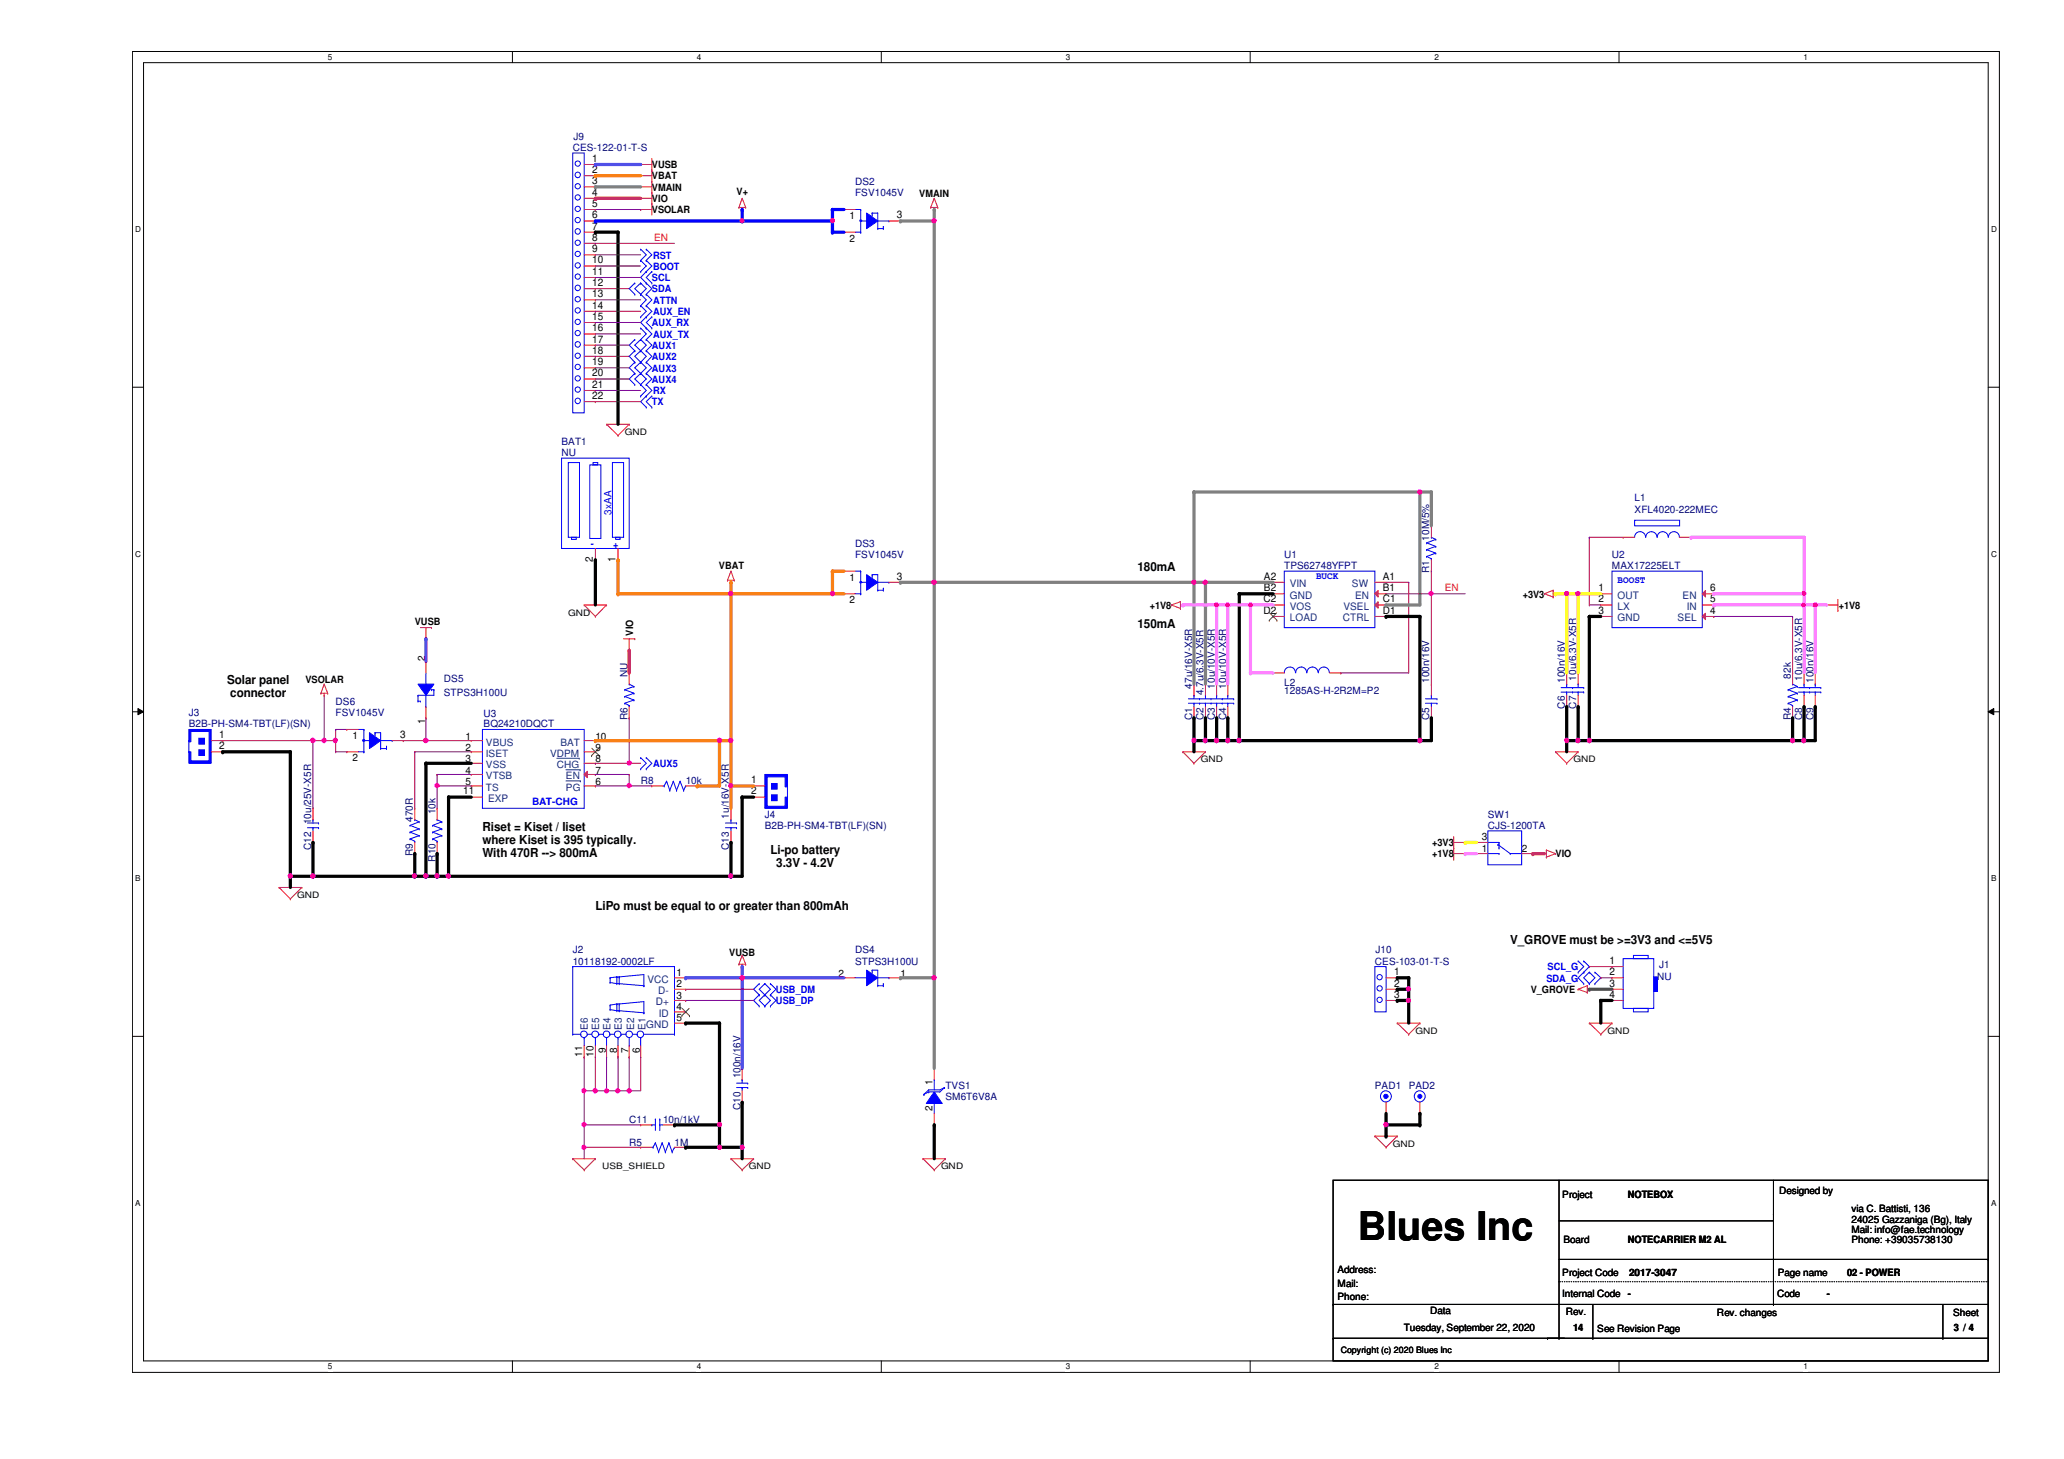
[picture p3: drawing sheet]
<svg xmlns="http://www.w3.org/2000/svg" width="297mm" height="210mm" viewBox="0 0 297 210" stroke-linecap="round" stroke-linejoin="round" font-family="sans-serif">
<defs><g id="words">
<text font-size="5.7" x="195.4" y="178.3">Blues Inc</text>
<g font-size="1.8">
<text x="163.7" y="82.2">180mA</text>
<text x="163.7" y="90.3">150mA</text>
<text x="32.7" y="98.5">Solar panel</text>
<text x="33.1" y="100.3">connector</text>
<text x="69.4" y="119.6">Riset = Kiset / Iiset</text>
<text x="69.4" y="121.4">where Kiset is 395 typically.</text>
<text x="69.4" y="123.2">With 470R --&gt; 800mA</text>
<text x="110.9" y="122.9">Li-po battery</text>
<text x="111.7" y="124.7">3.3V - 4.2V</text>
<text x="85.7" y="131">LiPo must be equal to or greater than 800mAh</text>
<text x="217.3" y="135.8">V_GROVE must be &gt;=3V3 and &lt;=5V5</text>
</g>
<g font-size="1.5">
<text x="85.2" y="23.3">1</text>
<text x="85.2" y="24.9">2</text>
<text x="85.2" y="26.5">3</text>
<text x="85.2" y="28.2">4</text>
<text x="85.2" y="29.8">5</text>
<text x="85.2" y="31.4">6</text>
<text x="85.2" y="33">7</text>
<text x="85.2" y="34.6">8</text>
<text x="129.1" y="31.4">3</text>
<text x="85.2" y="36.3">9</text>
<text x="85.2" y="37.9">10</text>
<text x="85.2" y="39.5">11</text>
<text x="85.2" y="41.1">12</text>
<text x="85.2" y="42.8">13</text>
<text x="85.2" y="44.4">14</text>
<text x="85.2" y="46">15</text>
<text x="85.2" y="47.7">16</text>
<text x="85.2" y="49.3">17</text>
<text x="85.2" y="50.9">18</text>
<text x="85.2" y="52.5">19</text>
<text x="85.2" y="54.1">20</text>
<text x="85.2" y="55.8">21</text>
<text x="85.2" y="57.4">22</text>
<text x="85.3" y="80.9" transform="rotate(-90 85.3 80.9)">2</text>
<text x="88.6" y="80.9" transform="rotate(-90 88.6 80.9)">1</text>
<text x="129.1" y="83.4">3</text>
<text x="181.9" y="83.4">A2</text>
<text x="199" y="83.4">A1</text>
<text x="181.8" y="88.3">D2</text>
<text x="181.8" y="86.7">C2</text>
<text x="181.9" y="85">B2</text>
<text x="199" y="85">B1</text>
<text x="199" y="86.7">C1</text>
<text x="199" y="88.3">D1</text>
<text x="230" y="85">1</text>
<text x="230" y="86.7">2</text>
<text x="230" y="88.3">3</text>
<text x="246.1" y="88.3">4</text>
<text x="246.1" y="86.7">5</text>
<text x="246.1" y="85">6</text>
<text x="31.5" y="106.2">1</text>
<text x="31.5" y="107.8">2</text>
<text x="57.6" y="106.2">3</text>
<text x="108.1" y="112.7">1</text>
<text x="66.7" y="114.3">11</text>
<text x="108.1" y="114.3">2</text>
<text x="200.6" y="141.9">2</text>
<text x="200.6" y="143.6">3</text>
<text x="200.6" y="140.3">1</text>
<text x="231.6" y="138.7">1</text>
<text x="231.6" y="140.3">2</text>
<text x="231.6" y="141.9">3</text>
<text x="231.6" y="143.6">4</text>
</g>
<g font-size="1.5" fill="#004080">
<text x="185.6" y="89.4">LOAD</text>
<text x="185.6" y="87.7">VOS</text>
<text x="185.6" y="86.1">GND</text>
<text x="185.6" y="84.5">VIN</text>
<text x="193.3" y="89.4">CTRL</text>
<text x="193.3" y="87.7">VSEL</text>
<text x="194.6" y="84.5">SW</text>
<text x="195" y="86.1">EN</text>
<text x="232.8" y="86.1">OUT</text>
<text x="232.8" y="87.7">LX</text>
<text x="232.8" y="89.4">GND</text>
<text x="241.4" y="89.4">SEL</text>
<text x="242.1" y="86.1">EN</text>
<text x="242.7" y="87.7">IN</text>
<text x="70.2" y="115.4">EXP</text>
<text x="93.2" y="141.4">VCC</text>
<text x="94.7" y="143">D-</text>
<text x="93" y="147.9">GND</text>
<text x="94.4" y="144.6">D+</text>
<text x="94.8" y="146.3">ID</text>
</g>
<g font-size="1.4" fill="#000080">
<text x="82.4" y="21.8">CES-122-01-T-S</text>
<text x="82.5" y="20.1">J9</text>
<text x="123.1" y="26.6">DS2</text>
<text x="123.1" y="28.2">FSV1045V</text>
<text x="80.8" y="64">BAT1</text>
<text x="80.8" y="65.7">NU</text>
<text x="205.7" y="77.8" transform="rotate(-90 205.7 77.8)">10M/5%</text>
<text x="235.2" y="72.1">L1</text>
<text x="235.2" y="73.8">XFL4020-222MEC</text>
<text x="123.1" y="78.7">DS3</text>
<text x="123.1" y="80.3">FSV1045V</text>
<text x="184.8" y="80.3">U1</text>
<text x="184.8" y="81.9">TPS62748YFPT</text>
<text x="205.7" y="82.5" transform="rotate(-90 205.7 82.5)">R1</text>
<text x="232" y="80.3">U2</text>
<text x="232" y="81.9">MAX17225ELT</text>
<text x="48.3" y="101.4">DS6</text>
<text x="63.9" y="98.2">DS5</text>
<text x="63.9" y="100.1">STPS3H100U</text>
<text x="90.3" y="97.5" transform="rotate(-90 90.3 97.5)">NU</text>
<text x="171.6" y="99.1" transform="rotate(-90 171.6 99.1)">47u/16V-X5R</text>
<text x="173.2" y="100" transform="rotate(-90 173.2 100)">4.7u/6.3V-X5R</text>
<text x="174.8" y="99.1" transform="rotate(-90 174.8 99.1)">10u/10V-X5R</text>
<text x="176.4" y="99.1" transform="rotate(-90 176.4 99.1)">10u/10V-X5R</text>
<text x="184.8" y="98.6">L2</text>
<text x="184.8" y="99.8">1285AS-H-2R2M=P2</text>
<text x="205.7" y="98.3" transform="rotate(-90 205.7 98.3)">100n/16V</text>
<text x="225.2" y="102" transform="rotate(-90 225.2 102)">C6</text>
<text x="225.2" y="98.3" transform="rotate(-90 225.2 98.3)">100n/16V</text>
<text x="226.8" y="102" transform="rotate(-90 226.8 102)">C7</text>
<text x="226.8" y="97.9" transform="rotate(-90 226.8 97.9)">10u/6.3V-X5R</text>
<text x="257.7" y="97.6" transform="rotate(-90 257.7 97.6)">82k</text>
<text x="259.3" y="97.9" transform="rotate(-90 259.3 97.9)">10u/6.3V-X5R</text>
<text x="261" y="98.3" transform="rotate(-90 261 98.3)">100n/16V</text>
<text x="27.2" y="103">J3</text>
<text x="27.2" y="104.6">B2B-PH-SM4-TBT(LF)(SN)</text>
<text x="48.3" y="103">FSV1045V</text>
<text x="69.6" y="103.2">U3</text>
<text x="69.6" y="104.6">BQ24210DQCT</text>
<text x="90.3" y="103.6" transform="rotate(-90 90.3 103.6)">R6</text>
<text x="171.6" y="103.6" transform="rotate(-90 171.6 103.6)">C1</text>
<text x="173.2" y="103.6" transform="rotate(-90 173.2 103.6)">C2</text>
<text x="174.8" y="103.6" transform="rotate(-90 174.8 103.6)">C3</text>
<text x="176.4" y="103.6" transform="rotate(-90 176.4 103.6)">C4</text>
<text x="205.7" y="103.6" transform="rotate(-90 205.7 103.6)">C5</text>
<text x="257.7" y="103.6" transform="rotate(-90 257.7 103.6)">R4</text>
<text x="259.3" y="103.6" transform="rotate(-90 259.3 103.6)">C8</text>
<text x="261" y="103.6" transform="rotate(-90 261 103.6)">C9</text>
<text x="92.2" y="112.8">R8</text>
<text x="98.7" y="112.8">10k</text>
<text x="44.8" y="118.6" transform="rotate(-90 44.8 118.6)">10u/25V-X5R</text>
<text x="59.4" y="118.2" transform="rotate(-90 59.4 118.2)">470R</text>
<text x="62.7" y="117.1" transform="rotate(-90 62.7 117.1)">10k</text>
<text x="104.9" y="117.8" transform="rotate(-90 104.9 117.8)">1u/16V-X5R</text>
<text x="110.1" y="117.6">J4</text>
<text x="110.1" y="119.3">B2B-PH-SM4-TBT(LF)(SN)</text>
<text x="214.1" y="117.6">SW1</text>
<text x="214.1" y="119.3">CJS-1200TA</text>
<text x="44.8" y="122.3" transform="rotate(-90 44.8 122.3)">C12</text>
<text x="59.4" y="123.1" transform="rotate(-90 59.4 123.1)">R9</text>
<text x="62.7" y="124" transform="rotate(-90 62.7 124)">R10</text>
<text x="104.9" y="122.3" transform="rotate(-90 104.9 122.3)">C13</text>
<text x="82.4" y="137.2">J2</text>
<text x="123.1" y="137.2">DS4</text>
<text x="198" y="137.2">J10</text>
<text x="82.4" y="138.8">10118192-0002LF</text>
<text x="123.1" y="138.8">STPS3H100U</text>
<text x="197.9" y="138.8">CES-103-01-T-S</text>
<text x="238.5" y="141.1">NU</text>
<text x="238.8" y="139.3">J1</text>
<text x="106.6" y="155.2" transform="rotate(-90 106.6 155.2)">100n/16V</text>
<text x="90.6" y="161.5">C11</text>
<text x="95.4" y="161.5">10n/1kV</text>
<text x="106.6" y="159.7" transform="rotate(-90 106.6 159.7)">C10</text>
<text x="136.1" y="156.7">TVS1</text>
<text x="136.1" y="158.3">SM6T6V8A</text>
<text x="197.9" y="156.7">PAD1</text>
<text x="202.7" y="156.7">PAD2</text>
<text x="90.6" y="164.8">R5</text>
<text x="97.1" y="164.8">1M</text>
</g>
<g font-size="1.4">
<text x="93.8" y="24.2">VUSB</text>
<text x="93.8" y="25.8">VBAT</text>
<text x="93.8" y="27.4">VMAIN</text>
<text x="93.8" y="29.1">VIO</text>
<text x="106" y="28.1">V+</text>
<text x="132.3" y="28.4">VMAIN</text>
<text x="93.8" y="30.7">VSOLAR</text>
<text x="122.3" y="31.5">1</text>
<text x="122.3" y="34.8">2</text>
<text x="103.5" y="81.9">VBAT</text>
<text x="122.3" y="83.5">1</text>
<text x="59.7" y="89.9">VUSB</text>
<text x="122.3" y="86.8">2</text>
<text x="165.5" y="87.6">+1V8</text>
<text x="219.2" y="86">+3V3</text>
<text x="264.6" y="87.6">+1V8</text>
<text x="61.2" y="95.2" transform="rotate(-90 61.2 95.2)">2</text>
<text x="91.1" y="91.4" transform="rotate(-90 91.1 91.4)">VIO</text>
<text x="43.9" y="98.3">VSOLAR</text>
<text x="50.7" y="106.3">1</text>
<text x="61.2" y="104.1" transform="rotate(-90 61.2 104.1)">1</text>
<text x="67" y="106.4">1</text>
<text x="85.7" y="106.4">10</text>
<text x="50.7" y="109.5">2</text>
<text x="67" y="108.1">2</text>
<text x="67" y="109.7">3</text>
<text x="67" y="111.3">4</text>
<text x="67" y="112.9">5</text>
<text x="85.7" y="112.9">6</text>
<text x="85.7" y="108.1">9</text>
<text x="85.7" y="111.3">7</text>
<text x="85.7" y="109.7">8</text>
<text x="206.1" y="121.7">+3V3</text>
<text x="206.1" y="123.4">+1V8</text>
<text x="213.3" y="122.6">1</text>
<text x="213.3" y="120.9">3</text>
<text x="219" y="122.6">2</text>
<text x="223.9" y="123.4">VIO</text>
<text x="104.9" y="137.5">VUSB</text>
<text x="97.4" y="140.4">1</text>
<text x="97.4" y="142">2</text>
<text x="97.4" y="143.7">3</text>
<text x="120.6" y="140.6">2</text>
<text x="129.6" y="140.6">1</text>
<text x="220.3" y="142.9">V_GROVE</text>
<text x="97.4" y="145.3">4</text>
<text x="97.4" y="146.9">5</text>
<text x="83.8" y="152.1" transform="rotate(-90 83.8 152.1)">11</text>
<text x="85.4" y="152.1" transform="rotate(-90 85.4 152.1)">10</text>
<text x="87.2" y="151.4" transform="rotate(-90 87.2 151.4)">9</text>
<text x="88.8" y="151.4" transform="rotate(-90 88.8 151.4)">8</text>
<text x="90.5" y="151.4" transform="rotate(-90 90.5 151.4)">7</text>
<text x="92.1" y="151.4" transform="rotate(-90 92.1 151.4)">6</text>
<text x="134.2" y="159.9" transform="rotate(-90 134.2 159.9)">2</text>
<text x="134.2" y="156.1" transform="rotate(-90 134.2 156.1)">1</text>
<text x="224.8" y="172.4">Project</text>
<text x="234.3" y="172.4">NOTEBOX</text>
<text x="256" y="171.8">Designed by</text>
<text x="225" y="178.8">Board</text>
<text x="234.3" y="178.8">NOTECARRIER M2 AL</text>
<text x="266.4" y="174.4">via C. Battisti, 136</text>
<text x="266.4" y="175.9">24025 Gazzaniga (Bg), Italy</text>
<text x="266.4" y="177.4">Mail: info@fae.technology</text>
<text x="266.4" y="178.9">Phone: +39035738130</text>
<text x="192.5" y="183.2">Address:</text>
<text x="192.5" y="185.1">Mail:</text>
<text x="224.8" y="183.5">Project Code</text>
<text x="234.4" y="183.5">2017-3047</text>
<text x="255.9" y="183.5">Page name</text>
<text x="265.9" y="183.5">02 - POWER</text>
<text x="192.5" y="187.1">Phone:</text>
<text x="202" y="191.5">Tuesday, September 22, 2020</text>
<text x="205.8" y="189">Data</text>
<text x="224.8" y="186.6">Internal Code</text>
<text x="225.3" y="189.2">Rev.</text>
<text x="226.4" y="191.5">14</text>
<text x="229.9" y="191.6">See Revision Page</text>
<text x="234.3" y="186.6">-</text>
<text x="247.1" y="189.4">Rev. changes</text>
<text x="255.7" y="186.6">Code</text>
<text x="262.9" y="186.6">-</text>
<text x="281.1" y="189.4">Sheet</text>
<text x="281.2" y="191.5">3 /// 4</text>
<text x="281.2" y="191.5">3</text>
<text x="283.3" y="191.5">4</text>
</g>
<g font-size="1.4" fill="#f00">
<text x="94.1" y="34.7">EN</text>
<text x="207.9" y="85.1">EN</text>
</g>
<g font-size="1.4" fill="#00f">
<text x="93.8" y="40.4">SCL</text>
<text x="94" y="37.2">RST</text>
<text x="94" y="38.8">BOOT</text>
<text x="93.8" y="42.1">SDA</text>
<text x="93.8" y="46.9">AUX_RX</text>
<text x="94" y="43.7">ATTN</text>
<text x="94" y="45.3">AUX_EN</text>
<text x="93.8" y="50.2">AUX1</text>
<text x="93.8" y="51.8">AUX2</text>
<text x="93.8" y="53.5">AUX3</text>
<text x="94" y="48.6">AUX_TX</text>
<text x="93.8" y="55.1">AUX4</text>
<text x="93.8" y="58.3">TX</text>
<text x="94" y="56.7">RX</text>
<text x="88" y="74" transform="rotate(-90 88 74)">3xAA</text>
<text x="85" y="78.7">-</text>
<text x="88.3" y="78.8">+</text>
<text x="189.4" y="83.3">BUCK</text>
<text x="232.8" y="83.8">BOOST</text>
<text x="94" y="110.4">AUX5</text>
<text x="76.6" y="115.9">BAT-CHG</text>
<text x="111.7" y="142.9">USB_DM</text>
<text x="222.5" y="141.2">SDA_G</text>
<text x="222.7" y="139.6">SCL_G</text>
<text x="111.7" y="144.5">USB_DP</text>
</g>
<g font-size="1.4" fill="#004080">
<text x="69.9" y="107.3">VBUS</text>
<text x="80.6" y="107.3">BAT</text>
<text x="69.9" y="108.9">ISET</text>
<text x="69.9" y="110.5">VSS</text>
<text x="69.9" y="112.1">VTSB</text>
<text x="69.9" y="113.7">TS</text>
<text x="79.2" y="108.9">VDPM</text>
<text x="80.1" y="110.5">CHG</text>
<text x="81.4" y="113.7">PG</text>
<text x="81.4" y="112.1">EN</text>
<text x="84.6" y="148.2" transform="rotate(-90 84.6 148.2)">E6</text>
<text x="86.2" y="148.2" transform="rotate(-90 86.2 148.2)">E5</text>
<text x="87.8" y="148.2" transform="rotate(-90 87.8 148.2)">E4</text>
<text x="89.5" y="148.2" transform="rotate(-90 89.5 148.2)">E3</text>
<text x="91.3" y="148.2" transform="rotate(-90 91.3 148.2)">E2</text>
<text x="92.9" y="148.2" transform="rotate(-90 92.9 148.2)">E1</text>
</g>
<g font-size="1.3">
<text x="89.9" y="62.5">GND</text>
<text x="81.8" y="88.6">GND</text>
<text x="172.8" y="109.7">GND</text>
<text x="226.4" y="109.7">GND</text>
<text x="42.8" y="129.2">GND</text>
<text x="203.7" y="148.7">GND</text>
<text x="231.4" y="148.7">GND</text>
<text x="200.4" y="165">GND</text>
<text x="86.7" y="168.2">USB_SHIELD</text>
<text x="107.8" y="168.2">GND</text>
<text x="135.4" y="168.2">GND</text>
<text x="193" y="194.7">Copyright (c) 2020 Blues Inc</text>
</g>
<g font-size="1.2">
<text x="47.2" y="8.6">5</text>
<text x="100.3" y="8.6">4</text>
<text x="153.4" y="8.6">3</text>
<text x="206.5" y="8.6">2</text>
<text x="259.5" y="8.6">1</text>
<text x="19.5" y="33.4">D</text>
<text x="286.6" y="33.4">D</text>
<text x="19.5" y="80.1">C</text>
<text x="286.6" y="80.1">C</text>
<text x="19.5" y="126.8">B</text>
<text x="286.6" y="126.8">B</text>
<text x="19.5" y="173.5">A</text>
<text x="286.6" y="173.5">A</text>
<text x="47.2" y="197">5</text>
<text x="100.3" y="197">4</text>
<text x="153.4" y="197">3</text>
<text x="206.5" y="197">2</text>
<text x="259.5" y="197">1</text>
</g>
</g></defs>
<path d="M19.1 7.4h268.6v190h-268.6zM20.7 9h265.4v186.8h-265.4z" fill="none" stroke="#000" stroke-width=".14"/>
<g fill="#fff">
<path d="M47.2 7.6h.6v1.3h-.6z"/>
<path d="M47.2 196h.6v1.3h-.6z"/>
</g>
<path d="M73.7 7.4v1.6M73.7 195.8v1.6" fill="none" stroke="#000" stroke-width=".14"/>
<g fill="#fff">
<path d="M100.3 7.6h.6v1.3h-.6z"/>
<path d="M100.3 196h.6v1.3h-.6z"/>
</g>
<path d="M126.8 7.4v1.6M126.8 195.8v1.6" fill="none" stroke="#000" stroke-width=".14"/>
<g fill="#fff">
<path d="M153.4 7.6h.6v1.3h-.6z"/>
<path d="M153.4 196h.6v1.3h-.6z"/>
</g>
<path d="M179.9 7.4v1.6M179.9 195.8v1.6" fill="none" stroke="#000" stroke-width=".14"/>
<g fill="#fff">
<path d="M206.5 7.6h.6v1.3h-.6z"/>
<path d="M206.5 196h.6v1.3h-.6z"/>
</g>
<path d="M233 7.4v1.6M233 195.8v1.6" fill="none" stroke="#000" stroke-width=".14"/>
<g fill="#fff">
<path d="M259.5 7.6h.6v1.3h-.6z"/>
<path d="M259.5 196h.6v1.3h-.6z"/>
<path d="M19.5 32.3h.8v1.4h-.8z"/>
<path d="M286.6 32.3h.8v1.4h-.8z"/>
<path d="M19.5 79h.8v1.3h-.8z"/>
<path d="M286.6 79h.8v1.3h-.8z"/>
</g>
<path d="M19.1 55.7h1.6M286.1 55.7h1.6" fill="none" stroke="#000" stroke-width=".14"/>
<g fill="#fff">
<path d="M19.5 125.7h.7v1.3h-.7z"/>
<path d="M286.6 125.7h.7v1.3h-.7z"/>
</g>
<path d="M19.1 102.4h1.6M19.9 101.9l.8 .5-.8 .4zM286.1 102.4l.8-.5v.9zM286.1 102.4h1.6" fill="none" stroke="#000" stroke-width=".14"/>
<path d="M19.9 101.9l.8 .5-.8 .4zM286.1 102.4l.8-.5v.9z" fill="#000"/>
<g fill="#fff">
<path d="M19.5 172.4h.7v1.3h-.7z"/>
<path d="M286.6 172.4h.7v1.3h-.7z"/>
</g>
<g fill="none" stroke="#000" stroke-width=".14">
<path d="M19.1 149.1h1.6M286.1 149.1h1.6M191.9 169.8h94.2v26h-94.2zM224.4 169.8v22.7M224.4 175.6h30.8M255.2 174.7h.1M255.2 175.6h.1M255.2 169.8v17.9M191.9 192.5h.1M191.9 187.7h.1M191.9 192.5h94.2M191.9 187.7h94.2"/>
<path d="M222.7 192.5h.1M224.4 192.5h.1M224.4 181.2h61.7M229.2 192.5h.1M229.2 187.7v4.8M255.2 187.7h.1M279.6 192.5h.1M279.6 187.7v4.8M286.1 181.2h.1"/>
</g>
<g fill="none" stroke="#f00" stroke-width=".14">
<path d="M92.2 23.7h.1M92.2 25.3h.1M92.2 26.9h.1M92.2 28.5h.1M92.2 30.1h.1M92.2 23.7h1.6M92.2 25.3h1.6M92.2 26.9h1.6M92.2 28.5h1.6M92.2 30.1h1.6M93.8 24.5h.1M93.8 26.1h.1"/>
<path d="M93.8 27.7h.1M93.8 29.3h.1M93.8 22.8v8.1M106.3 29.8h.1M106.3 29.8h1M106.8 30.1h.1M106.8 28.5h.1M106.8 29.8v.3M106.8 28.5l-.5 1.3M106.8 28.5l.5 1.3M107.3 29.8h.1M133.9 29.8h.1"/>
<path d="M133.9 29.8h1.1M134.5 30.1h.1M134.5 28.5h.1M134.5 29.8v.3M134.5 28.5l-.6 1.3M134.5 28.5l.5 1.3M135 29.8h.1M87.3 61h.1M87.3 61h3.3M87.3 61l1.6 1.7M88.9 62.7h.1M90.6 61h.1"/>
<path d="M90.6 61l-1.7 1.7M46.2 99.7h.1M46.2 99.7h1M46.7 98.4h.1M46.7 99.7v.3M46.7 98.4l.5 1.3M46.7 98.4l-.5 1.3M47.2 99.7h.1M60.5 90.3h1.6M61.3 91.9h.1M61.3 90.3v1.6M62.1 90.3h.1"/>
<path d="M84.1 87h.1M84.1 87h3.2M84.1 87l1.6 1.7M85.7 88.7h.1M87.3 87h.1M87.3 87l-1.6 1.7M89.7 91.9h1.7M90.6 93.6h.1M90.6 91.9v1.7M91.4 91.9h.1M104.7 83.5h.1M104.7 83.5h1"/>
<path d="M105.2 83.8h.1M105.2 82.2h.1M105.2 83.5v.3M105.2 82.2l.5 1.3M105.2 82.2l-.5 1.3M105.7 83.5h.1M168.6 87h.1M168.6 87l1.3 .5M169.9 86.6h.1M169.9 87.5h.1M169.9 87h.3M169.9 86.6v.9"/>
<path d="M169.9 86.6l-1.3 .4M170.2 87h.1M176.7 98.4h.1M176.7 98.4v1.6M222.3 85.4h.1M222.3 85.4l1.2 .5M223.5 84.9h.1M223.5 85.9h.1M223.5 84.9v1M223.5 85.4h.4M223.5 84.9l-1.2 .5M223.9 85.4h.1"/>
<path d="M262.9 87h.1M262.9 87h1.6M264.5 87.8h.1M264.5 86.2v1.6M46.7 100h.1M170.2 108.2h.1M170.2 108.2h3.3M170.2 108.2l1.6 1.6M171.8 109.8h.1M173.5 108.2h.1M173.5 108.2l-1.7 1.6M176.7 103.3h.1"/>
<path d="M176.7 101.7v1.6M223.9 108.2h.1M223.9 108.2h3.2M223.9 108.2l1.6 1.6M225.5 109.8h.1M227.1 108.2h.1M227.1 108.2l-1.6 1.6M40.2 127.7h.1M40.2 127.7h3.2M40.2 127.7l1.6 1.6M41.8 129.3h.1M43.4 127.7h.1"/>
<path d="M43.4 127.7l-1.6 1.6M106.3 138.7h.1M106.3 138.7h1M106.8 139.1h.1M106.8 137.5h.1M106.8 138.7v.4M106.8 137.5l.5 1.2M106.8 137.5l-.5 1.2M107.3 138.7h.1M209.2 122h.1M209.2 123.6h.1M209.2 121.2h1.7"/>
<path d="M209.2 120.4v3.2M209.2 122.8h1.7M210.9 121.2h.1M210.9 122.8h.1M222.3 122.8h.1M222.3 122.8h.2M222.5 122.3h.1M222.5 123.3h.1M222.5 122.3v1M222.5 122.3l1.4 .5M223.9 122.8h.1M223.9 122.8l-1.4 .5"/>
<path d="M201.1 147.2h.1M201.1 147.2h3.2M201.1 147.2l1.6 1.6M202.7 148.8h.1M204.3 147.2h.1M204.3 147.2l-1.6 1.6M227.1 142.3h.1M227.1 142.3l1.3 .5M228.4 142.8h.1M228.4 141.8h.1M228.4 141.8v1M228.4 142.3h.3"/>
<path d="M228.4 141.8l-1.3 .5M228.7 142.3h.1M228.7 147.2h.1M228.7 147.2h3.3M228.7 147.2l1.7 1.6M230.4 148.8h.1M232 147.2h.1M232 147.2l-1.6 1.6M82.4 166.7h.1M82.4 166.7h3.3M82.4 166.7l1.7 1.6M84.1 168.3h.1"/>
<path d="M85.7 166.7h.1M85.7 166.7l-1.6 1.6M105.2 166.7h.1M105.2 166.7h3.3M105.2 166.7l1.6 1.6M106.8 168.3h.1M108.5 166.7h.1M108.5 166.7l-1.7 1.6M132.8 166.7h.1M132.8 166.7h3.3M132.8 166.7l1.7 1.6M134.5 168.3h.1"/>
<path d="M136.1 166.7h.1M136.1 166.7l-1.6 1.6M197.9 163.4h.1M197.9 163.4h3.2M197.9 163.4l1.6 1.7M199.5 165.1h.1M201.1 163.4h.1M201.1 163.4l-1.6 1.7"/>
</g>
<g fill="none" stroke="#00f" stroke-width=".14">
<path d="M92.2 35.9h.1M92.2 37.5h.1M92.2 39.1h.1M92.2 35.9l.8 .8-.8 .8M92.2 37.5l.8 .8-.8 .8M93 35.9h.1M93 37.5h.1M93 39.1h.1M93 35.9l.8 .8-.8 .8M93 37.5l.8 .8-.8 .8M93 39.1l-.8 .8 1.6 1.6-.8 .8M93.8 39.1h.1"/>
<path d="M93.8 39.1l-.8 .8 .8 .8M123.1 33.4h.8M123.1 30.1h.8M123.9 33.4h.1M123.9 30.1h.1M123.9 31.8h.8M123.9 30.1v3.3M124.7 31.8h.1M125.5 30.9h.1M125.5 30.6h.1M125.5 30.6v.3M125.5 30.6h.8v2.3"/>
<path d="M126.3 32.9h.1M126.3 31.8h1.6M126.3 32.9h.8M127.1 32.9h.1M127.1 32.6h.1M127.1 32.6v.3M127.9 31.8h.1M91.4 40.7h.1M91.4 42.3h.1M91.4 48.9h.1M91.4 50.5h.1M91.4 52.1h.1"/>
<path d="M91.4 53.7h.1M91.4 55.3h.1M91.4 40.7l-.8 .8 .8 .8M91.4 48.9l-.8 .8 .8 .8M91.4 52.1l-.8 .8 .8 .8M91.4 50.5l-.8 .8 .8 .8M91.4 53.7l-.8 .8 .8 .8M92.2 42.3h.1M92.2 40.7h.1M92.2 44h.1M92.2 45.6h.1M92.2 47.2h.1"/>
<path d="M92.2 48.9h.1M92.2 50.5h.1M92.2 52.1h.1M92.2 53.7h.1M92.2 55.3h.1M92.2 57h.1M92.2 40.7l-.8 .8 .8 .8M92.2 40.7l.8 .8-.8 .8M92.2 42.3l.8 .8-.8 .9M92.2 44l.8 .8-.8 .8M92.2 47.2l.8 .8-.8 .9M92.2 48.9l-.8 .8 .8 .8"/>
<path d="M92.2 48.9l.8 .8-.8 .8M92.2 50.5l-.8 .8 1.6 1.6-.8 .8M92.2 50.5l.8 .8-.8 .8M92.2 52.1l-.8 .8 .8 .8M92.2 53.7l-.8 .8 .8 .8M92.2 53.7l.8 .8-.8 .8M92.2 55.3l.8 .9-.8 .8M93 40.7h.1M93 42.3h.1M93 44h.1M93 45.6h.1M93 47.2h.1"/>
<path d="M93 48.9h.1M93 50.5h.1M93 52.1h.1M93 53.7h.1M93 55.3h.1M93 57h.1M93 58.6h.1M93 44l.8 .8-1.6 1.6 .8 .8M93 42.3l.8 .8-.8 .9M93 47.2l.8 .8-.8 .9M93 52.1l.8 .8-.8 .8M93 48.9l.8 .8-.8 .8"/>
<path d="M93 50.5l.8 .8-.8 .8M93 53.7l.8 .8-.8 .8M93 55.3l.8 .9-1.6 1.6 .8 .8M93.8 40.7h.1M93.8 47.2h.1M93.8 45.6h.1M93.8 58.6h.1M93.8 57h.1M93.8 45.6l-.8 .8 .8 .8M93.8 57l-.8 .8 .8 .8M92.2 109h.1M92.2 110.6h.1"/>
<path d="M92.2 109l.8 .8-.8 .8M93 109h.1M93 110.6h.1M93 109l.8 .8-.8 .8M175.9 101.2h1.6M175.9 100.5h1.6M176.7 100h.1M176.7 101.2h.1M176.7 100v.5M176.7 101.2v.5M177.5 101.2h.1M177.5 100.5h.1"/>
<path d="M227.1 139.9h.1M227.1 138.3h.1M227.1 138.3l.8 .8-.8 .8M227.9 138.3h.1M227.9 139.9h.1M227.9 138.3l.8 .8-1.6 1.6 .8 .8M228.7 139.9h.1M228.7 139.9l.8 .8-.8 .8M228.7 139.9l-.8 .8 .8 .8M229.5 139.9h.1M229.5 139.9l.9 .8-.9 .8M109.3 143.1h.1"/>
<path d="M109.3 144.7h.1M109.3 141.5h.1M109.3 143.1l-.8 .8 .8 .8M109.3 141.5l-.8 .8 .8 .8M110.1 144.7h.1M110.1 143.1h.1M110.1 141.5h.1M110.1 141.5l.8 .8-1.6 1.6 .8 .8M110.1 141.5l-.8 .8 1.6 1.6-.8 .8M110.9 144.7h.1M110.9 143.1h.1M110.9 141.5h.1"/>
<path d="M110.9 143.1l.8 .8-.8 .8M110.9 141.5l.8 .8-.8 .8M227.9 141.5h.1M228.7 141.5h.1M229.5 141.5h.1"/>
</g>
<path d="M224.4 184.4h61.7M286.1 184.4h.1" fill="none" stroke="#000" stroke-width=".14" stroke-dasharray="0 .3"/>
<path d="M123.8 31.7h.1v.1h-.1z" fill-rule="evenodd" fill="#00f"/>
<path d="M123.8 31.7h.1v.1h-.1z" fill="none" stroke="#00f" stroke-width=".14"/>
<path d="M124.7 30.6l1.6 1.2-1.6 1.1z" fill-rule="evenodd" fill="#00f"/>
<path d="M124.7 30.6l1.6 1.2-1.6 1.1zM232 82.2h13v8.1h-13zM104.4 119.1h1.6M104.4 118.4h1.6M105.2 117.9h.1M105.2 119.1h.1M105.2 117.9v.5M105.2 119.1v.4M106 119.1h.1M106 118.4h.1" fill="none" stroke="#00f" stroke-width=".14"/>
<g fill="none" stroke="#f00" stroke-width=".14">
<path d="M121.5 30.1h.1M121.5 33.4h.1M121.5 30.1h1.6M121.5 33.4h1.6M127.9 31.8h1.7M129.6 31.8h.1M230.4 85.4h.1M230.4 87h.1M230.4 88.7h.1M230.4 85.4h1.6M230.4 87h1.6M230.4 88.7h1.6"/>
<path d="M105.2 116.3h.1M105.2 116.3v1.6M105.2 119.5v1.7M105.2 121.2h.1"/>
</g>
<path d="M245 88.7l.4-.5v1z" fill="#f00"/>
<path d="M245 88.7l.4-.5v1zM245 88.7h1.6M245 87h1.6M246.6 88.7h.1M246.6 87h.1" fill="none" stroke="#f00" stroke-width=".14"/>
<path d="M245 85.4l.4-.4v.9z" fill="#f00"/>
<path d="M206 98.4h.1M206 98.4v1.6M245 85.4l.4-.4v.9zM245 85.4h1.6M246.6 85.4h.1M206 103.3h.1M206 101.7v1.6" fill="none" stroke="#f00" stroke-width=".14"/>
<path d="M205.1 101.2h1.7M205.1 100.5h1.7M206 100h.1M206 101.2h.1M206 100v.5M206 101.2v.5M206.8 101.2h.1M206.8 100.5h.1" fill="none" stroke="#00f" stroke-width=".14"/>
<path d="M28.6 106.2h.8v.9h-.8z" fill-rule="evenodd" fill="#00f"/>
<path d="M28.6 106.2h.8v.9h-.8z" fill="none" stroke="#00f" stroke-width=".14"/>
<path d="M28.6 107.9h.8v.8h-.8z" fill-rule="evenodd" fill="#00f"/>
<path d="M27.2 108.2h.1M27.2 106.6v1.6M28.6 107.9h.8v.8h-.8z" fill="none" stroke="#00f" stroke-width=".14"/>
<path d="M27.2 104.9h3.2v4.9h-3.2v-1.6h.3v1.3h2.6v-4.3h-2.6v1.5h-.3z" fill-rule="evenodd" fill="#00f"/>
<g fill="none" stroke="#00f" stroke-width=".14">
<path d="M27.2 104.9h3.2v4.9h-3.2v-1.6h.3v1.3h2.6v-4.3h-2.6v1.5h-.3zM125.5 139.9h.1M125.5 139.6h.1M125.5 139.6h.8v2.2M125.5 139.6v.3M197.9 139.1h1.6v6.5h-1.6zM123.1 140.7h1.6M124.7 140.7h.1M126.3 141.8h.1M126.3 140.7h1.6M126.3 141.8h.8M127.1 141.8h.1"/>
<path d="M127.1 141.5h.1M127.1 141.5v.3M127.9 140.7h.1"/>
<circle cx="198.5" cy="142.2" r=".38"/>
<circle cx="198.5" cy="140.6" r=".38"/>
<circle cx="198.5" cy="143.8" r=".38"/>
</g>
<path d="M30.4 106.6h1.6M30.4 108.2h1.6M32 106.6h.1M32 108.2h.1M199.5 142.3h1.6M199.5 143.9h1.6M199.5 140.7h1.6M201.1 142.3h.1M201.1 143.9h.1M201.1 140.7h.1" fill="none" stroke="#f00" stroke-width=".14"/>
<path d="M124.7 139.6l1.6 1.1-1.6 1.1z" fill-rule="evenodd" fill="#00f"/>
<g fill="none" stroke="#00f" stroke-width=".14">
<path d="M80.8 65.9h9.8v13h-9.8zM81.8 66.5h1.6v10.8h-1.6zM82.3 77.3h.6v.3h-.6zM84.9 66.9h1.6v10.6h-1.6zM85.3 66.5h.7v.4h-.7zM88.1 66.5h1.6v10.8h-1.6zM88.6 77.3h.6v.3h-.6zM186.4 96.8a.8 .8 0 0 0-.8-.8 .8 .8 0 0 0-.8 .8M188 96.8a.78 .78 0 0 0-.8-.8 .78 .78 0 0 0-.7 .8M189.7 96.8a.81 .81 0 0 0-.8-.8 .81 .81 0 0 0-.8 .8M191.3 96.8a.78 .78 0 0 0-.8-.8 .78 .78 0 0 0-.8 .8M51.6 108.2h.8"/>
<path d="M51.6 104.9h.8M52.4 108.2h.1M52.4 104.9h.1M52.4 106.6h.8M52.4 104.9v3.3M53.2 106.6h.1M54 105.7h.1M54 105.4h.1M54 105.4v.3M54 105.4h.8v2.3M54.8 107.7h.1M54.8 106.6h1.6"/>
<path d="M54.8 107.7h.8M55.6 107.7h.1M55.6 107.4h.1M55.6 107.4v.3M56.4 106.6h.1M124.7 139.6l1.6 1.1-1.6 1.1zM106 156.5h1.6M106 155.8h1.6M106.8 155.3h.1M106.8 156.5h.1M106.8 155.3v.5M106.8 156.5v.4"/>
<path d="M107.6 156.5h.1M107.6 155.8h.1"/>
</g>
<g fill="none" stroke="#f00" stroke-width=".14">
<path d="M85.7 78.9v1.7M88.9 78.9v1.7M85.7 80.6h.1M88.9 80.6h.1M183.2 96.8h.1M183.2 96.8h1.6M191.3 96.8h1.7M193 96.8h.1M106.8 153.7h.1M106.8 158.6h.1M106.8 153.7v1.6M106.8 156.9v1.7"/>
<path d="M121.5 140.7h.1M121.5 140.7h1.6M127.9 140.7h1.7M129.6 140.7h.1"/>
</g>
<path d="M52.2 106.4h.2v.2h-.2z" fill-rule="evenodd" fill="#00f"/>
<path d="M52.2 106.4h.2v.2h-.2z" fill="none" stroke="#00f" stroke-width=".14"/>
<path d="M53.2 105.4l1.6 1.2-1.6 1.1z" fill-rule="evenodd" fill="#00f"/>
<path d="M53.2 105.4l1.6 1.2-1.6 1.1zM233.6 137.9h4.4v7.2h-4.4zM235.1 137.5h2.1v.4h-2.1zM235.1 145.1h2.1v.5h-2.1z" fill="none" stroke="#00f" stroke-width=".14"/>
<path d="M49.9 104.9h.1M49.9 108.2h.1M49.9 104.9h1.7M49.9 108.2h1.7M56.4 106.6h1.6M58 106.6h.1" fill="none" stroke="#f00" stroke-width=".14"/>
<path d="M238 140.5h.5v2.1h-.5z" fill-rule="evenodd" fill="#00f"/>
<g fill="none" stroke="#00f" stroke-width=".14">
<path d="M224.7 99.6h3.2M224.7 98.9h3.2M225.5 98.4h.1M225.5 99.6h.1M225.5 98.4v.5M225.5 99.6v.4M226.3 99.6h.1M226.3 98.9h.1M227.1 98.4h.1M227.1 99.6h.1M227.1 98.4v.5M227.1 99.6v.4"/>
<path d="M227.9 99.6h.1M227.9 98.9h.1M95.4 113.1h.2M95.6 113.1h.1M95.9 112.4h.1M95.9 112.4l-.3 .7M95.9 112.4l.5 1.3M96.4 113.7h.1M96.9 112.4h.1M96.9 112.4l-.5 1.3M96.9 112.4l.5 1.3M97.4 113.7h.1"/>
<path d="M97.9 112.4h.1M97.9 112.4l-.5 1.3M97.9 112.4l.5 1.3M98.4 113.7h.1M98.7 113.1h.1M98.7 113.1l-.3 .6M214.1 119.5h4.9v4.9h-4.9zM214.1 122.8h1.6M214.1 121.2h1.6M215.6 121.5h.1M215.6 121.5l1.7 1.3M215.7 122.8h.1"/>
<path d="M215.7 121.2h.1M215.7 122h.1M215.7 121.2v.8M217.3 122.8h.1M217.3 122.8h1.7M238 140.5h.5v2.1h-.5zM93.8 161.8h.1M93.8 161.8h.5M94.3 161h.1M94.3 161v1.6M95 161h.1M95 161.8h.1"/>
<path d="M95 161v1.6M95 161.8h.4"/>
</g>
<g fill="none" stroke="#f00" stroke-width=".14">
<path d="M225.5 96.8h.1M225.5 96.8v1.6M227.1 96.8h.1M227.1 96.8v1.6M93.8 113.1h.1M93.8 113.1h1.6M98.7 113.1h1.6M100.3 113.1h.1M225.5 101.7h.1M225.5 100v1.7M227.1 101.7h.1M227.1 100v1.7"/>
<path d="M212.5 122.8h.1M212.5 121.2h.1M212.5 122.8h1.6M212.5 121.2h1.6M219 122.8h1.6M220.6 122.8h.1M232 139.1h.1M232 139.1h1.6M232 140.7h.1M232 142.3h.1M232 143.9h.1M232 140.7h1.6"/>
<path d="M232 142.3h1.6M232 143.9h1.6M92.2 161.8h.1M92.2 161.8h1.6M95.4 161.8h1.7M97.1 161.8h.1"/>
</g>
<path d="M111 112.7h.8v.8h-.8z" fill-rule="evenodd" fill="#00f"/>
<path d="M111 112.7h.8v.8h-.8z" fill="none" stroke="#00f" stroke-width=".14"/>
<path d="M111 114.3h.8v.9h-.8z" fill-rule="evenodd" fill="#00f"/>
<path d="M111 114.3h.8v.9h-.8zM113.3 114.7h.1M113.3 113.1v1.6" fill="none" stroke="#00f" stroke-width=".14"/>
<path d="M110.1 111.4h3.2v1.8h-.3v-1.4h-2.6v4.2h2.6v-1.3h.3v1.6h-3.2z" fill-rule="evenodd" fill="#00f"/>
<g fill="none" stroke="#00f" stroke-width=".14">
<path d="M82.4 22h1.7v37.4h-1.7zM257.3 99.2h.1M257.3 99.2l1.4 .5M258 98.4h.1M258 98.4l.7 .4M258.7 99.7h.1M258.7 98.8h.1M258.7 99.7l-1.4 .5M258.7 98.8l-1.4 .4M110.1 111.4h3.2v1.8h-.3v-1.4h-2.6v4.2h2.6v-1.3h.3v1.6h-3.2zM257.3 101.2h.1M257.3 100.2h.1"/>
<path d="M257.3 101.2l.7 .3M257.3 100.2l1.4 .5M258 101.5h.1M258 101.5v.2M258.7 100.7h.1M258.7 100.7l-1.4 .5"/>
<circle cx="83.1" cy="33.3" r=".39"/>
<circle cx="83.1" cy="25.2" r=".39"/>
<circle cx="83.1" cy="26.8" r=".38"/>
<circle cx="83.1" cy="31.7" r=".38"/>
<circle cx="83.1" cy="28.4" r=".38"/>
<circle cx="83.1" cy="23.5" r=".38"/>
<circle cx="83.1" cy="39.8" r=".38"/>
<circle cx="83.1" cy="36.5" r=".38"/>
<circle cx="83.1" cy="38.2" r=".38"/>
<circle cx="83.1" cy="34.9" r=".38"/>
<circle cx="83.1" cy="30.1" r=".38"/>
<circle cx="83.1" cy="57.7" r=".39"/>
<circle cx="83.1" cy="49.5" r=".39"/>
<circle cx="83.1" cy="41.4" r=".39"/>
<circle cx="83.1" cy="44.7" r=".38"/>
<circle cx="83.1" cy="54.4" r=".38"/>
<circle cx="83.1" cy="43" r=".38"/>
<circle cx="83.1" cy="56" r=".38"/>
<circle cx="83.1" cy="51.2" r=".38"/>
<circle cx="83.1" cy="52.8" r=".38"/>
<circle cx="83.1" cy="46.3" r=".38"/>
<circle cx="83.1" cy="47.9" r=".38"/>
</g>
<g fill="none" stroke="#f00" stroke-width=".14">
<path d="M84.1 25.3h1.6M84.1 26.9h1.6M84.1 28.5h1.6M84.1 30.1h1.6M84.1 31.8h1.6M84.1 23.7h1.6M84.1 33.4h1.6M84.1 35h1.6M84.1 36.7h1.6M84.1 38.3h1.6M84.1 39.9h1.6M85.7 25.3h.1"/>
<path d="M85.7 26.9h.1M85.7 28.5h.1M85.7 30.1h.1M85.7 31.8h.1M85.7 23.7h.1M85.7 33.4h.1M85.7 35h.1M85.7 36.7h.1M85.7 38.3h.1M85.7 39.9h.1M84.1 41.5h1.6M84.1 43.1h1.6"/>
<path d="M84.1 44.8h1.6M84.1 46.4h1.6M84.1 48h1.6M84.1 49.7h1.6M84.1 51.3h1.6M84.1 52.9h1.6M84.1 54.5h1.6M84.1 56.2h1.6M84.1 57.8h1.6M85.7 41.5h.1M85.7 43.1h.1M85.7 44.8h.1"/>
<path d="M85.7 46.4h.1M85.7 48h.1M85.7 49.7h.1M85.7 51.3h.1M85.7 52.9h.1M85.7 54.5h.1M85.7 56.2h.1M85.7 57.8h.1M258 96.8h.1M258 96.8v1.6M108.5 113.1h.1M108.5 114.7h.1"/>
<path d="M108.5 113.1h1.6M108.5 114.7h1.6M258 103.3h.1M258 101.7v1.6"/>
</g>
<circle cx="199.5" cy="157.7" r=".31" fill="#00f"/>
<g fill="none" stroke="#00f" stroke-width=".14">
<path d="M235.2 74.8h6.5v.8h-6.5zM235.2 77.3a.78 .78 0 0 1 .8-.8 .78 .78 0 0 1 .8 .8M236.9 77.3a.8 .8 0 0 1 .8-.8 .8 .8 0 0 1 .8 .8M238.5 77.3a.78 .78 0 0 1 .8-.8 .78 .78 0 0 1 .8 .8M240.1 77.3a.78 .78 0 0 1 .8-.8 .78 .78 0 0 1 .8 .8M93.8 165.1h.2M94 165.1h.1M94.3 164.4h.1M94.3 164.4l-.3 .7M94.3 164.4l.5 1.3M94.8 165.7h.1M95.3 164.4h.1"/>
<path d="M95.3 164.4l-.5 1.3M95.3 164.4l.5 1.3M95.8 165.7h.1M96.3 164.4h.1M96.3 164.4l-.5 1.3M96.3 164.4l.4 1.3M96.7 165.7h.1M97.1 165.1h.1M97.1 165.1l-.4 .6"/>
<circle cx="199.4" cy="157.7" r=".79"/>
<circle cx="199.5" cy="157.7" r=".31"/>
</g>
<path d="M233.6 77.3h.1M233.6 77.3h1.6M241.7 77.3h1.7M243.4 77.3h.1M199.5 158.6v1.6M92.2 165.1h.1M92.2 165.1h1.6M97.1 165.1h1.6M98.7 165.1h.1M199.5 160.2h.1" fill="none" stroke="#f00" stroke-width=".14"/>
<circle cx="204.3" cy="157.7" r=".3" fill="#00f"/>
<g fill="none" stroke="#00f" stroke-width=".14">
<path d="M258.8 99.6h1.6M258.8 98.9h1.6M259.6 98.4h.1M259.6 99.6h.1M259.6 98.4v.5M259.6 99.6v.4M260.4 99.6h.1M260.4 98.9h.1M69.4 104.9h14.7v11.4h-14.7z"/>
<circle cx="204.3" cy="157.7" r=".79"/>
<circle cx="204.3" cy="157.7" r=".3"/>
</g>
<g fill="none" stroke="#f00" stroke-width=".14">
<path d="M259.6 96.8h.1M259.6 96.8v1.6M67.8 106.6h.1M67.8 108.2h.1M67.8 109.8h.1M67.8 111.4h.1M67.8 113.1h.1M67.8 106.6h1.6M67.8 108.2h1.6M67.8 109.8h1.6M67.8 111.4h1.6M67.8 113.1h1.6"/>
<path d="M84.1 106.6h1.6M84.1 108.2h1.6M84.1 113.1h1.6M85.7 113.1h.1M85.7 108.2h.1M85.7 106.6h.1M259.6 101.7h.1M259.6 100v1.7M204.3 158.6v1.6M204.3 160.2h.1"/>
</g>
<path d="M81.4 112.4h2.1M83.5 112.4h.1" fill="none" stroke="#004080" stroke-width=".14"/>
<path d="M85.1 108.7h.1M85.2 107.7l1 1M86.2 107.7l-1.1 1M86.2 108.7h.1" fill="none" stroke="#804000" stroke-width=".14"/>
<path d="M84.1 111.4l.4-.4v.9z" fill="#f00"/>
<path d="M67.8 114.7h.1M67.8 114.7h1.6M84.1 111.4l.4-.4v.9zM84.1 111.4h1.6M84.1 109.8h1.6M85.7 111.4h.1M85.7 109.8h.1" fill="none" stroke="#f00" stroke-width=".14"/>
<path d="M80.1 109.1h3.3M81.4 110.7h2.1M83.4 109.1h.1M83.5 110.7h.1" fill="none" stroke="#004080" stroke-width=".14"/>
<g fill="none" stroke="#00f" stroke-width=".14">
<path d="M123.1 85.4h.8M123.1 82.2h.8M123.9 85.4h.1M123.9 82.2h.1M123.9 83.8h.8M123.9 82.2v3.2M124.7 83.8h.1M125.5 83h.1M125.5 82.7h.1M125.5 82.7v.3M125.5 82.7h.8v2.2M126.3 84.9h.1"/>
<path d="M126.3 83.8h1.6M126.3 84.9h.8M127.1 84.9h.1M127.1 84.6h.1M127.1 84.6v.3M127.9 83.8h.1"/>
</g>
<path d="M123.8 83.7h.1v.2h-.1z" fill-rule="evenodd" fill="#00f"/>
<path d="M123.8 83.7h.1v.2h-.1z" fill="none" stroke="#00f" stroke-width=".14"/>
<path d="M124.7 82.7l1.6 1.1-1.6 1.1z" fill-rule="evenodd" fill="#00f"/>
<path d="M124.7 82.7l1.6 1.1-1.6 1.1zM260.4 99.6h1.6M260.4 98.9h1.6M261.2 98.4h.1M261.2 99.6h.1M261.2 98.4v.5M261.2 99.6v.4M262 99.6h.1M262 98.9h.1M133.6 157.1h.1M133.6 157.1h1.7" fill="none" stroke="#00f" stroke-width=".14"/>
<path d="M121.5 82.2h.1M121.5 85.4h.1M121.5 82.2h1.6M121.5 85.4h1.6M127.9 83.8h1.7M129.6 83.8h.1M261.2 96.8h.1M261.2 96.8v1.6M261.2 101.7h.1M261.2 100v1.7" fill="none" stroke="#f00" stroke-width=".14"/>
<path d="M134.5 157.1l1.1 1.6h-2.3z" fill-rule="evenodd" fill="#00f"/>
<g fill="none" stroke="#00f" stroke-width=".14">
<path d="M61.3 98.4h.1M61.3 96.8v1.6M62.1 99.2h.1M62.1 99.2h.3M62.4 99.2h.1M62.4 99.2v.8h-2.2M44.2 119.1h1.6M44.2 118.4h1.6M45 117.9h.1M45 119.1h.1M45 117.9v.5M45 119.1v.4"/>
<path d="M45.8 119.1h.1M45.8 118.4h.1M60.2 100h.1M60.2 100.9h.1M60.2 100v.9M60.2 100.9h.3M60.5 100.9h.1M61.3 101.7h.1M61.3 100v1.7M171 101.2h1.6M171 100.5h1.6M171.8 100h.1"/>
<path d="M171.8 101.2h.1M171.8 100v.5M171.8 101.2v.5M172.6 101.2h.1M172.6 100.5h.1M82.4 139.1h.1M82.4 139.1v9.7M82.4 139.1h14.7M97.1 139.1h.1M97.1 139.1v9.7M82.4 148.8h.1M82.4 148.8h1.2"/>
<path d="M83.6 148.8h.1M84.1 149.3h.1M84.1 149.3v1.2M84.5 148.8h.1M84.5 148.8h.7M85.7 149.3h.1M85.7 149.3v1.2M86.2 148.8h.1M86.2 148.8h.6M87.3 149.3h.1M87.3 149.3v1.2M87.8 144.6h.1"/>
<path d="M87.8 145.2h.1M87.8 140.7h.1M87.8 141.4h.1M87.8 148.8h.1M87.8 148.8h.6M87.8 140.7v.7M87.8 144.6v.6M87.8 145.2l1 .2M87.8 141.4l1 .1M88.8 145.4h.1M88.8 144.4h.1M88.8 140.5h.1"/>
<path d="M88.8 141.5h.1M88.8 140.5v1M88.8 144.4v1M88.8 144.4h.3M88.8 144.4l-1 .2M88.8 145.4h.3M88.8 140.5l-1 .2M88.8 140.5h.3M88.8 141.5h.3M88.9 149.3h.1M88.9 149.3v1.2M89.1 145.4h.1"/>
<path d="M89.1 144.4h.1M89.1 141.5h.1M89.1 140.5h.1M89.1 145.4l3.6 .3M89.1 140.5v1M89.1 144.4v1M89.1 144.4l3.6-.3v1.6M89.1 140.5l3.6-.3v1.6M89.1 141.5l3.6 .3M89.4 148.8h.1M89.4 148.8h.7M90.6 150.5h.1"/>
<path d="M90.6 149.3v1.2M91.1 148.8h.6M91.7 148.8h.1M92.2 149.3h.1M92.2 149.3v1.2M92.7 145.7h.1M92.7 141.8h.1M92.7 148.8h4.4M97.1 148.8h.1M133 157.4h.1M133.6 156.8h.1M133.6 156.8l-.6 .6"/>
<path d="M133.6 157.1l-.6 .3M134.5 157.1l1.1 1.6h-2.3zM134.5 155.3h.1M134.5 158.6h.1M134.5 155.3v1.5M134.5 158.6v1.6M135.9 156.5h.1M135.9 156.5l-.6 .3h-1.7M135.9 156.5l-.6 .6"/>
<circle cx="84" cy="148.8" r=".47"/>
<circle cx="85.7" cy="148.8" r=".48"/>
<circle cx="87.3" cy="148.8" r=".47"/>
<circle cx="88.9" cy="148.8" r=".47"/>
<circle cx="90.5" cy="148.8" r=".47"/>
<circle cx="92.2" cy="148.8" r=".47"/>
</g>
<g fill="none" stroke="#f00" stroke-width=".14">
<path d="M171.8 98.4h.1M171.8 98.4v1.6M45 116.3h.1M45 116.3v1.6M45 119.5v1.7M171.8 103.3h.1M171.8 101.7v1.6M45 121.2h.1M84.1 152.1h.1M84.1 150.5v1.6M85.7 152.1h.1M85.7 150.5v1.6"/>
<path d="M87.3 152.1h.1M87.3 150.5v1.6M88.9 152.1h.1M88.9 150.5v1.6M90.6 152.1h.1M90.6 150.5v1.6M92.2 152.1h.1M92.2 150.5v1.6M97.1 140.7h1.6M97.1 142.3h1.6M97.1 143.9h1.6M97.1 145.6h1.6"/>
<path d="M97.1 147.2h1.6M98.7 140.7h.1M98.7 142.3h.1M98.7 143.9h.1M98.7 145.6h.1M98.7 147.2h.1M134.5 153.7h.1M134.5 153.7v1.6M134.5 161.8h.1M134.5 160.2v1.6"/>
</g>
<path d="M98.1 146.1h.1M98.2 145.1l1 1M99.2 145.1l-1.1 1M99.2 146.1h.1" fill="none" stroke="#804000" stroke-width=".14"/>
<path d="M60.2 98.4h2.2l-1.1 1.6z" fill-rule="evenodd" fill="#00f"/>
<g fill="none" stroke="#00f" stroke-width=".14">
<path d="M60.2 98.4h2.2l-1.1 1.6zM184.8 82.2h13.1v8.1h-13.1zM59 119.7h.1M59 118.7h.1M59 119.7l1.3 .5M59 118.7l1.3 .6M59.7 117.9h.1M59.7 117.9l.6 .3M60.3 119.3h.1M60.3 118.2h.1M60.3 119.3l-1.3 .4M60.3 118.2l-1.3 .5"/>
<path d="M172.6 101.2h1.7M172.6 100.5h1.7M173.5 100h.1M173.5 101.2h.1M173.5 100v.5M173.5 101.2v.5M174.3 101.2h.1M174.3 100.5h.1M59 120.7h.1M59 120.7l.7 .3M59.7 121h.1M59.7 121v.2"/>
<path d="M60.3 120.2h.1M60.3 120.2l-1.3 .5"/>
</g>
<g fill="none" stroke="#f00" stroke-width=".14">
<path d="M61.3 95.2h.1M61.3 95.2v1.6M173.5 98.4h.1M173.5 98.4v1.6M197.9 83.8h1.6M199.5 83.8h.1M59.7 116.3h.1M59.7 116.3v1.6M61.3 103.3h.1M61.3 101.7v1.6M173.5 103.3h.1M173.5 101.7v1.6"/>
<path d="M59.7 122.8h.1M59.7 121.2v1.6"/>
</g>
<path d="M197.9 85.4l.4-.4v.9z" fill="#f00"/>
<path d="M197.9 85.4l.4-.4v.9zM197.9 85.4h1.6M199.5 85.4h.1" fill="none" stroke="#f00" stroke-width=".14"/>
<path d="M197.9 87l.4-.4v.9z" fill="#f00"/>
<g fill="none" stroke="#f00" stroke-width=".14">
<path d="M206 75.6h.1M206 75.6v1.7M90.6 96.8h.1M90.6 96.8v1.6M175.1 98.4h.1M175.1 98.4v1.6M183.2 88.7h.1M183.2 87h.1M183.2 85.4h.1M183.2 83.8h.1M183.2 87h1.6M183.2 88.7h1.6"/>
<path d="M183.2 85.4h1.6M183.2 83.8h1.6M197.9 87l.4-.4v.9zM197.9 87h1.6M197.9 88.7h1.6M199.5 87h.1M199.5 88.7h.1M206 82.2h.1M206 80.6v1.6M62.9 116.3h.1M62.9 116.3v1.6M90.6 103.3h.1"/>
<path d="M90.6 101.7v1.6M175.1 103.3h.1M175.1 101.7v1.6M62.9 122.8h.1M62.9 121.2v1.6"/>
</g>
<path d="M182.7 89.2h.1M182.7 88.2l1.1 1M183.7 88.2l-1 1M183.8 89.2h.1" fill="none" stroke="#804000" stroke-width=".14"/>
<g fill="none" stroke="#00f" stroke-width=".14">
<path d="M205.3 79.1h.1M205.3 78.1h.1M205.3 79.1l1.3 .5M205.3 78.1l1.3 .5M206 77.3h.1M206 77.3l.6 .3M206.6 79.6h.1M206.6 78.6h.1M206.6 77.6h.1M206.6 79.6l-1.3 .5M206.6 78.6l-1.3 .5M206.6 77.6l-1.3 .5"/>
<path d="M89.9 99.2h.1M89.9 99.2l1.3 .5M90.6 98.4h.1M90.6 98.4l.6 .4M91.2 99.7h.1M91.2 98.8h.1M91.2 99.7l-1.3 .5M91.2 98.8l-1.3 .4M205.3 80.1h.1M205.3 80.1l.7 .3M206 80.4h.1M206 80.4v.2"/>
<path d="M62.3 119.7h.1M62.3 118.7h.1M62.3 119.7l1.3 .5M62.3 118.7l1.3 .6M62.9 117.9h.1M62.9 117.9l.7 .3M63.6 119.3h.1M63.6 118.2h.1M63.6 119.3l-1.3 .4M63.6 118.2l-1.3 .5M89.9 101.2h.1M89.9 100.2h.1"/>
<path d="M89.9 101.2l.7 .3M89.9 100.2l1.3 .5M90.6 101.5h.1M90.6 101.5v.2M91.2 100.7h.1M91.2 100.7l-1.3 .5M174.3 101.2h1.6M174.3 100.5h1.6M175.1 100h.1M175.1 101.2h.1M175.1 100v.5M175.1 101.2v.5"/>
<path d="M175.9 101.2h.1M175.9 100.5h.1M62.3 120.7h.1M62.3 120.7l.6 .3M62.9 121h.1M62.9 121v.2M63.6 120.2h.1M63.6 120.2l-1.3 .5"/>
</g>
<path d="M88.9 80.6v4.8" fill="none" stroke="#ff8000" stroke-width=".47"/>
<circle cx="88.9" cy="80.6" r=".23" fill="#ff8000"/>
<path d="M85.7 80.6v6.4" fill="none" stroke="#000" stroke-width=".47"/>
<circle cx="85.7" cy="80.6" r=".23" fill="#000"/>
<path d="M88.9 85.4h16.3" fill="none" stroke="#ff8000" stroke-width=".47"/>
<circle cx="88.9" cy="85.4" r=".23" fill="#ff8000"/>
<path d="M210.9 121.2h1.6" fill="none" stroke="#ff0" stroke-width=".47"/>
<circle cx="210.9" cy="121.2" r=".23" fill="#ff0"/>
<path d="M220.6 122.8h1.7" fill="none" stroke="#f00" stroke-width=".47"/>
<circle cx="220.6" cy="122.8" r=".23" fill="#f00"/>
<path d="M210.9 122.8h1.6" fill="none" stroke="#ff80ff" stroke-width=".47"/>
<circle cx="210.9" cy="122.8" r=".23" fill="#ff80ff"/>
<path d="M134.5 30.1v1.7" fill="none" stroke="#808080" stroke-width=".47"/>
<circle cx="134.5" cy="30.1" r=".23" fill="#808080"/>
<path d="M119.8 82.2h1.7" fill="none" stroke="#ff8000" stroke-width=".47"/>
<circle cx="119.8" cy="82.2" r=".23" fill="#ff8000"/>
<path d="M119.8 82.2v3.2" fill="none" stroke="#ff8000" stroke-width=".47"/>
<circle cx="119.8" cy="82.2" r=".23" fill="#ff8000"/>
<path d="M129.6 83.8h4.9" fill="none" stroke="#808080" stroke-width=".47"/>
<circle cx="129.6" cy="83.8" r=".23" fill="#808080"/>
<path d="M134.5 83.8v56.9" fill="none" stroke="#808080" stroke-width=".47"/>
<circle cx="134.5" cy="83.8" r=".23" fill="#808080"/>
<circle cx="134.4" cy="140.7" r=".31" fill="#f0f"/>
<circle cx="134.4" cy="140.7" r=".31" fill="none" stroke="#f0f" stroke-width=".14"/>
<circle cx="134.4" cy="83.8" r=".31" fill="#f0f"/>
<circle cx="134.4" cy="83.8" r=".31" fill="none" stroke="#f0f" stroke-width=".14"/>
<path d="M119.8 85.4h1.7" fill="none" stroke="#ff8000" stroke-width=".47"/>
<circle cx="119.8" cy="85.4" r=".23" fill="#ff8000"/>
<circle cx="119.8" cy="85.4" r=".3" fill="#f0f"/>
<circle cx="119.8" cy="85.4" r=".3" fill="none" stroke="#f0f" stroke-width=".14"/>
<path d="M106.8 140.7h14.7" fill="none" stroke="#8000ff" stroke-width=".47"/>
<circle cx="106.8" cy="140.7" r=".23" fill="#8000ff"/>
<path d="M129.6 140.7h4.9" fill="none" stroke="#808080" stroke-width=".47"/>
<circle cx="129.6" cy="140.7" r=".23" fill="#808080"/>
<path d="M134.5 31.8v52" fill="none" stroke="#808080" stroke-width=".47"/>
<circle cx="134.5" cy="31.8" r=".23" fill="#808080"/>
<circle cx="134.4" cy="31.7" r=".31" fill="#f0f"/>
<circle cx="134.4" cy="31.7" r=".31" fill="none" stroke="#f0f" stroke-width=".14"/>
<path d="M134.5 161.8v4.9" fill="none" stroke="#000" stroke-width=".47"/>
<circle cx="134.5" cy="161.8" r=".23" fill="#000"/>
<path d="M119.8 30.1h1.7" fill="none" stroke="#00f" stroke-width=".47"/>
<circle cx="119.8" cy="30.1" r=".23" fill="#00f"/>
<path d="M129.6 31.8h4.9" fill="none" stroke="#808080" stroke-width=".47"/>
<circle cx="129.6" cy="31.8" r=".23" fill="#808080"/>
<path d="M119.8 33.4h1.7" fill="none" stroke="#00f" stroke-width=".47"/>
<circle cx="119.8" cy="33.4" r=".23" fill="#00f"/>
<path d="M171.8 70.8v13" fill="none" stroke="#808080" stroke-width=".47"/>
<circle cx="171.8" cy="70.8" r=".23" fill="#808080"/>
<path d="M171.8 70.8h32.5" fill="none" stroke="#808080" stroke-width=".47"/>
<circle cx="171.8" cy="70.8" r=".23" fill="#808080"/>
<path d="M204.3 70.8v16.2" fill="none" stroke="#808080" stroke-width=".47"/>
<circle cx="204.3" cy="70.8" r=".23" fill="#808080"/>
<circle cx="204.3" cy="70.8" r=".3" fill="#f0f"/>
<circle cx="204.3" cy="70.8" r=".3" fill="none" stroke="#f0f" stroke-width=".14"/>
<path d="M204.3 70.8h1.7" fill="none" stroke="#808080" stroke-width=".47"/>
<circle cx="204.3" cy="70.8" r=".23" fill="#808080"/>
<path d="M206 70.8v4.8" fill="none" stroke="#808080" stroke-width=".47"/>
<circle cx="206" cy="70.8" r=".23" fill="#808080"/>
<path d="M228.7 77.3h.1M228.7 77.3h4.9M228.7 77.3v9.7" fill="none" stroke="#800040" stroke-width=".14"/>
<path d="M243.4 77.3h16.2" fill="none" stroke="#ff80ff" stroke-width=".47"/>
<circle cx="243.4" cy="77.3" r=".23" fill="#ff80ff"/>
<path d="M259.6 77.3v8.1" fill="none" stroke="#ff80ff" stroke-width=".47"/>
<circle cx="259.6" cy="77.3" r=".23" fill="#ff80ff"/>
<circle cx="259.6" cy="85.4" r=".3" fill="#f0f"/>
<circle cx="259.6" cy="85.4" r=".3" fill="none" stroke="#f0f" stroke-width=".14"/>
<path d="M206 82.2h.1M206 82.2v3.2" fill="none" stroke="#800040" stroke-width=".14"/>
<path d="M134.5 83.8h37.3" fill="none" stroke="#808080" stroke-width=".47"/>
<circle cx="134.5" cy="83.8" r=".23" fill="#808080"/>
<circle cx="171.8" cy="83.8" r=".3" fill="#f0f"/>
<circle cx="171.8" cy="83.8" r=".3" fill="none" stroke="#f0f" stroke-width=".14"/>
<path d="M171.8 83.8v14.6" fill="none" stroke="#808080" stroke-width=".47"/>
<circle cx="171.8" cy="83.8" r=".23" fill="#808080"/>
<path d="M171.8 83.8h1.7" fill="none" stroke="#808080" stroke-width=".47"/>
<circle cx="171.8" cy="83.8" r=".23" fill="#808080"/>
<path d="M173.5 83.8h9.7" fill="none" stroke="#808080" stroke-width=".47"/>
<circle cx="173.5" cy="83.8" r=".23" fill="#808080"/>
<path d="M173.5 83.8v14.6" fill="none" stroke="#808080" stroke-width=".47"/>
<circle cx="173.5" cy="83.8" r=".23" fill="#808080"/>
<circle cx="173.4" cy="83.8" r=".3" fill="#f0f"/>
<circle cx="173.4" cy="83.8" r=".3" fill="none" stroke="#f0f" stroke-width=".14"/>
<path d="M199.5 83.8h.1M199.5 83.8h3.2M202.7 83.8h.1M202.7 83.8v13" fill="none" stroke="#800040" stroke-width=".14"/>
<path d="M178.4 85.4v21.2" fill="none" stroke="#000" stroke-width=".47"/>
<circle cx="178.4" cy="85.4" r=".23" fill="#000"/>
<circle cx="178.3" cy="106.5" r=".31" fill="#f0f"/>
<circle cx="178.3" cy="106.5" r=".31" fill="none" stroke="#f0f" stroke-width=".14"/>
<path d="M178.4 85.4h4.8" fill="none" stroke="#000" stroke-width=".47"/>
<circle cx="178.4" cy="85.4" r=".23" fill="#000"/>
<path d="M199.5 85.4h.1M199.5 85.4h6.5" fill="none" stroke="#800040" stroke-width=".14"/>
<circle cx="206" cy="85.4" r=".3" fill="#f0f"/>
<circle cx="206" cy="85.4" r=".3" fill="none" stroke="#f0f" stroke-width=".14"/>
<path d="M206 85.4h.1M206 85.4v13" fill="none" stroke="#800040" stroke-width=".14"/>
<path d="M223.9 85.4h1.6" fill="none" stroke="#ff0" stroke-width=".47"/>
<circle cx="223.9" cy="85.4" r=".23" fill="#ff0"/>
<path d="M225.5 85.4v11.4" fill="none" stroke="#ff0" stroke-width=".47"/>
<circle cx="225.5" cy="85.4" r=".23" fill="#ff0"/>
<circle cx="225.5" cy="85.4" r=".3" fill="#f0f"/>
<circle cx="225.5" cy="85.4" r=".3" fill="none" stroke="#f0f" stroke-width=".14"/>
<path d="M225.5 85.4h1.6" fill="none" stroke="#ff0" stroke-width=".47"/>
<circle cx="225.5" cy="85.4" r=".23" fill="#ff0"/>
<path d="M227.1 85.4h3.3" fill="none" stroke="#ff0" stroke-width=".47"/>
<circle cx="227.1" cy="85.4" r=".23" fill="#ff0"/>
<path d="M227.1 85.4v11.4" fill="none" stroke="#ff0" stroke-width=".47"/>
<circle cx="227.1" cy="85.4" r=".23" fill="#ff0"/>
<circle cx="227.1" cy="85.4" r=".3" fill="#f0f"/>
<circle cx="227.1" cy="85.4" r=".3" fill="none" stroke="#f0f" stroke-width=".14"/>
<path d="M246.6 85.4h13" fill="none" stroke="#ff80ff" stroke-width=".47"/>
<circle cx="246.6" cy="85.4" r=".23" fill="#ff80ff"/>
<path d="M259.6 85.4v1.6" fill="none" stroke="#ff80ff" stroke-width=".47"/>
<circle cx="259.6" cy="85.4" r=".23" fill="#ff80ff"/>
<path d="M170.2 87h4.9" fill="none" stroke="#ff80ff" stroke-width=".47"/>
<circle cx="170.2" cy="87" r=".23" fill="#ff80ff"/>
<circle cx="175.1" cy="87" r=".31" fill="#f0f"/>
<circle cx="175.1" cy="87" r=".31" fill="none" stroke="#f0f" stroke-width=".14"/>
<path d="M175.1 87v11.4" fill="none" stroke="#ff80ff" stroke-width=".47"/>
<circle cx="175.1" cy="87" r=".23" fill="#ff80ff"/>
<path d="M175.1 87h1.6" fill="none" stroke="#ff80ff" stroke-width=".47"/>
<circle cx="175.1" cy="87" r=".23" fill="#ff80ff"/>
<path d="M176.7 87v11.4" fill="none" stroke="#ff80ff" stroke-width=".47"/>
<circle cx="176.7" cy="87" r=".23" fill="#ff80ff"/>
<circle cx="176.7" cy="87" r=".3" fill="#f0f"/>
<circle cx="176.7" cy="87" r=".3" fill="none" stroke="#f0f" stroke-width=".14"/>
<path d="M176.7 87h3.3" fill="none" stroke="#ff80ff" stroke-width=".47"/>
<circle cx="176.7" cy="87" r=".23" fill="#ff80ff"/>
<path d="M180 87h3.2" fill="none" stroke="#ff80ff" stroke-width=".47"/>
<circle cx="180" cy="87" r=".23" fill="#ff80ff"/>
<path d="M180 87v9.8" fill="none" stroke="#ff80ff" stroke-width=".47"/>
<circle cx="180" cy="87" r=".23" fill="#ff80ff"/>
<circle cx="180" cy="87" r=".3" fill="#f0f"/>
<circle cx="180" cy="87" r=".3" fill="none" stroke="#f0f" stroke-width=".14"/>
<path d="M199.5 87h4.8" fill="none" stroke="#808080" stroke-width=".47"/>
<circle cx="199.5" cy="87" r=".23" fill="#808080"/>
<path d="M228.7 87h.1M228.7 87h1.7" fill="none" stroke="#800040" stroke-width=".14"/>
<path d="M246.6 87h13" fill="none" stroke="#ff80ff" stroke-width=".47"/>
<circle cx="246.6" cy="87" r=".23" fill="#ff80ff"/>
<circle cx="259.6" cy="87" r=".3" fill="#f0f"/>
<circle cx="259.6" cy="87" r=".3" fill="none" stroke="#f0f" stroke-width=".14"/>
<path d="M259.6 87h1.6" fill="none" stroke="#ff80ff" stroke-width=".47"/>
<circle cx="259.6" cy="87" r=".23" fill="#ff80ff"/>
<path d="M259.6 87v9.8" fill="none" stroke="#ff80ff" stroke-width=".47"/>
<circle cx="259.6" cy="87" r=".23" fill="#ff80ff"/>
<path d="M261.2 87h1.7" fill="none" stroke="#ff80ff" stroke-width=".47"/>
<circle cx="261.2" cy="87" r=".23" fill="#ff80ff"/>
<path d="M261.2 87v9.8" fill="none" stroke="#ff80ff" stroke-width=".47"/>
<circle cx="261.2" cy="87" r=".23" fill="#ff80ff"/>
<circle cx="261.2" cy="87" r=".3" fill="#f0f"/>
<circle cx="261.2" cy="87" r=".3" fill="none" stroke="#f0f" stroke-width=".14"/>
<path d="M199.5 88.7h4.8v17.9" fill="none" stroke="#000" stroke-width=".47"/>
<g fill="#000">
<circle cx="199.5" cy="88.7" r=".23"/>
<circle cx="204.3" cy="88.7" r=".23"/>
</g>
<circle cx="204.3" cy="106.5" r=".31" fill="#f0f"/>
<circle cx="204.3" cy="106.5" r=".31" fill="none" stroke="#f0f" stroke-width=".14"/>
<path d="M230.4 88.7h-1.7v17.9" fill="none" stroke="#000" stroke-width=".47"/>
<circle cx="228.7" cy="88.7" r=".23" fill="#000"/>
<circle cx="228.7" cy="106.5" r=".31" fill="#f0f"/>
<circle cx="228.7" cy="106.5" r=".31" fill="none" stroke="#f0f" stroke-width=".14"/>
<path d="M246.6 88.7h.1M246.6 88.7h11.4M258 88.7h.1M258 88.7v8.1" fill="none" stroke="#800040" stroke-width=".14"/>
<path d="M180 96.8h3.2" fill="none" stroke="#ff80ff" stroke-width=".47"/>
<circle cx="180" cy="96.8" r=".23" fill="#ff80ff"/>
<path d="M193 96.8h.1M193 96.8h9.7" fill="none" stroke="#800040" stroke-width=".14"/>
<path d="M225.5 101.7v4.9" fill="none" stroke="#000" stroke-width=".47"/>
<circle cx="225.5" cy="101.7" r=".23" fill="#000"/>
<circle cx="225.5" cy="106.5" r=".31" fill="#f0f"/>
<circle cx="225.5" cy="106.5" r=".31" fill="none" stroke="#f0f" stroke-width=".14"/>
<path d="M227.1 101.7v4.9" fill="none" stroke="#000" stroke-width=".47"/>
<circle cx="227.1" cy="101.7" r=".23" fill="#000"/>
<circle cx="227.1" cy="106.5" r=".31" fill="#f0f"/>
<circle cx="227.1" cy="106.5" r=".31" fill="none" stroke="#f0f" stroke-width=".14"/>
<path d="M259.6 101.7v4.9" fill="none" stroke="#000" stroke-width=".47"/>
<circle cx="259.6" cy="101.7" r=".23" fill="#000"/>
<circle cx="259.6" cy="106.5" r=".31" fill="#f0f"/>
<circle cx="259.6" cy="106.5" r=".31" fill="none" stroke="#f0f" stroke-width=".14"/>
<path d="M171.8 103.3v3.3M261.2 101.7v4.9" fill="none" stroke="#000" stroke-width=".47"/>
<g fill="#000">
<circle cx="171.8" cy="103.3" r=".23"/>
<circle cx="261.2" cy="101.7" r=".23"/>
</g>
<circle cx="171.8" cy="106.5" r=".31" fill="#f0f"/>
<circle cx="171.8" cy="106.5" r=".31" fill="none" stroke="#f0f" stroke-width=".14"/>
<path d="M173.5 103.3v3.3" fill="none" stroke="#000" stroke-width=".47"/>
<circle cx="173.5" cy="103.3" r=".23" fill="#000"/>
<circle cx="173.4" cy="106.5" r=".31" fill="#f0f"/>
<circle cx="173.4" cy="106.5" r=".31" fill="none" stroke="#f0f" stroke-width=".14"/>
<path d="M175.1 103.3v3.3" fill="none" stroke="#000" stroke-width=".47"/>
<circle cx="175.1" cy="103.3" r=".23" fill="#000"/>
<circle cx="175.1" cy="106.5" r=".32" fill="#f0f"/>
<circle cx="175.1" cy="106.5" r=".32" fill="none" stroke="#f0f" stroke-width=".14"/>
<path d="M176.7 103.3v3.3" fill="none" stroke="#000" stroke-width=".47"/>
<circle cx="176.7" cy="103.3" r=".23" fill="#000"/>
<circle cx="176.7" cy="106.5" r=".31" fill="#f0f"/>
<circle cx="176.7" cy="106.5" r=".31" fill="none" stroke="#f0f" stroke-width=".14"/>
<path d="M206 103.3v3.3M258 103.3v3.3" fill="none" stroke="#000" stroke-width=".47"/>
<g fill="#000">
<circle cx="206" cy="103.3" r=".23"/>
<circle cx="258" cy="103.3" r=".23"/>
</g>
<circle cx="258" cy="106.5" r=".31" fill="#f0f"/>
<circle cx="258" cy="106.5" r=".31" fill="none" stroke="#f0f" stroke-width=".14"/>
<path d="M206 106.6h-34.2v1.6M261.2 106.6h-35.7v1.6" fill="none" stroke="#000" stroke-width=".47"/>
<g fill="#000">
<circle cx="171.8" cy="106.6" r=".23"/>
<circle cx="173.5" cy="106.6" r=".23"/>
<circle cx="175.1" cy="106.6" r=".23"/>
<circle cx="176.7" cy="106.6" r=".23"/>
<circle cx="178.4" cy="106.6" r=".23"/>
<circle cx="204.3" cy="106.6" r=".23"/>
<circle cx="225.5" cy="106.6" r=".23"/>
<circle cx="227.1" cy="106.6" r=".23"/>
<circle cx="228.7" cy="106.6" r=".23"/>
<circle cx="258" cy="106.6" r=".23"/>
<circle cx="259.6" cy="106.6" r=".23"/>
</g>
<path d="M106.8 139.1v1.6" fill="none" stroke="#8000ff" stroke-width=".47"/>
<circle cx="106.8" cy="139.1" r=".23" fill="#8000ff"/>
<path d="M98.7 140.7h8.1" fill="none" stroke="#8000ff" stroke-width=".47"/>
<circle cx="98.7" cy="140.7" r=".23" fill="#8000ff"/>
<path d="M106.8 140.7v13" fill="none" stroke="#8000ff" stroke-width=".47"/>
<circle cx="106.8" cy="140.7" r=".23" fill="#8000ff"/>
<circle cx="106.8" cy="140.7" r=".3" fill="#f0f"/>
<circle cx="106.8" cy="140.7" r=".3" fill="none" stroke="#f0f" stroke-width=".14"/>
<path d="M98.7 147.2h4.8v14.6" fill="none" stroke="#000" stroke-width=".47"/>
<g fill="#000">
<circle cx="98.7" cy="147.2" r=".23"/>
<circle cx="103.5" cy="147.2" r=".23"/>
</g>
<circle cx="103.5" cy="161.8" r=".3" fill="#f0f"/>
<circle cx="103.5" cy="161.8" r=".3" fill="none" stroke="#f0f" stroke-width=".14"/>
<g fill="none" stroke="#800040" stroke-width=".14">
<path d="M84.1 152.1h.1M84.1 152.1v4.8M85.7 152.1h.1M85.7 152.1v4.8M87.3 152.1h.1M87.3 152.1v4.8M88.9 152.1h.1M88.9 156.9h.1M88.9 152.1v4.8M90.6 152.1h.1M90.6 156.9h.1M90.6 152.1v4.8"/>
<path d="M92.2 152.1h.1M92.2 152.1v4.8h-3.3"/>
</g>
<circle cx="90.6" cy="156.9" r=".3" fill="#f0f"/>
<circle cx="90.6" cy="156.9" r=".3" fill="none" stroke="#f0f" stroke-width=".14"/>
<path d="M87.3 156.9h.1M87.3 156.9h1.6" fill="none" stroke="#800040" stroke-width=".14"/>
<circle cx="88.9" cy="156.9" r=".3" fill="#f0f"/>
<circle cx="88.9" cy="156.9" r=".3" fill="none" stroke="#f0f" stroke-width=".14"/>
<circle cx="87.3" cy="156.9" r=".3" fill="#f0f"/>
<circle cx="87.3" cy="156.9" r=".3" fill="none" stroke="#f0f" stroke-width=".14"/>
<path d="M85.7 156.9h.1M85.7 156.9h1.6" fill="none" stroke="#800040" stroke-width=".14"/>
<circle cx="85.7" cy="156.9" r=".31" fill="#f0f"/>
<circle cx="85.7" cy="156.9" r=".31" fill="none" stroke="#f0f" stroke-width=".14"/>
<path d="M84.1 156.9h.1M84.1 156.9h1.6M84.1 156.9v4.9" fill="none" stroke="#800040" stroke-width=".14"/>
<circle cx="84" cy="156.9" r=".3" fill="#f0f"/>
<circle cx="84" cy="156.9" r=".3" fill="none" stroke="#f0f" stroke-width=".14"/>
<path d="M106.8 158.6v6.5" fill="none" stroke="#000" stroke-width=".47"/>
<circle cx="106.8" cy="158.6" r=".23" fill="#000"/>
<circle cx="106.8" cy="165.1" r=".3" fill="#f0f"/>
<circle cx="106.8" cy="165.1" r=".3" fill="none" stroke="#f0f" stroke-width=".14"/>
<path d="M97.1 161.8h6.4v3.3" fill="none" stroke="#000" stroke-width=".47"/>
<g fill="#000">
<circle cx="97.1" cy="161.8" r=".23"/>
<circle cx="103.5" cy="161.8" r=".23"/>
</g>
<path d="M84.1 161.8h.1M84.1 161.8h8.1" fill="none" stroke="#800040" stroke-width=".14"/>
<circle cx="84" cy="161.8" r=".3" fill="#f0f"/>
<circle cx="84" cy="161.8" r=".3" fill="none" stroke="#f0f" stroke-width=".14"/>
<path d="M84.1 161.8h.1M84.1 161.8v3.3" fill="none" stroke="#800040" stroke-width=".14"/>
<path d="M103.5 165.1h3.3v1.6" fill="none" stroke="#000" stroke-width=".47"/>
<g fill="#000">
<circle cx="103.5" cy="165.1" r=".23"/>
<circle cx="106.8" cy="165.1" r=".23"/>
</g>
<circle cx="103.5" cy="165.1" r=".3" fill="#f0f"/>
<circle cx="103.5" cy="165.1" r=".3" fill="none" stroke="#f0f" stroke-width=".14"/>
<path d="M98.7 165.1h4.8" fill="none" stroke="#000" stroke-width=".47"/>
<circle cx="98.7" cy="165.1" r=".23" fill="#000"/>
<path d="M84.1 165.1h.1M84.1 165.1h8.1" fill="none" stroke="#800040" stroke-width=".14"/>
<circle cx="84" cy="165.1" r=".3" fill="#f0f"/>
<circle cx="84" cy="165.1" r=".3" fill="none" stroke="#f0f" stroke-width=".14"/>
<path d="M84.1 165.1h.1M84.1 165.1v1.6" fill="none" stroke="#800040" stroke-width=".14"/>
<path d="M134.5 140.7v13" fill="none" stroke="#808080" stroke-width=".47"/>
<circle cx="134.5" cy="140.7" r=".23" fill="#808080"/>
<path d="M105.2 83.8v1.6" fill="none" stroke="#ff8000" stroke-width=".47"/>
<circle cx="105.2" cy="83.8" r=".23" fill="#ff8000"/>
<path d="M105.2 85.4h14.6" fill="none" stroke="#ff8000" stroke-width=".47"/>
<circle cx="105.2" cy="85.4" r=".23" fill="#ff8000"/>
<path d="M206 85.4h.1M206 85.4h4.9M98.7 143.9h.1M98.7 142.3h.1M98.7 143.9h9.8M98.7 142.3h9.8" fill="none" stroke="#800040" stroke-width=".14"/>
<path d="M85.7 23.7h6.5" fill="none" stroke="#8000ff" stroke-width=".47"/>
<circle cx="85.7" cy="23.7" r=".23" fill="#8000ff"/>
<path d="M85.7 25.3h6.5" fill="none" stroke="#ff8000" stroke-width=".47"/>
<circle cx="85.7" cy="25.3" r=".23" fill="#ff8000"/>
<path d="M85.7 26.9h6.5" fill="none" stroke="#808080" stroke-width=".47"/>
<circle cx="85.7" cy="26.9" r=".23" fill="#808080"/>
<path d="M85.7 28.5h6.5" fill="none" stroke="#f00" stroke-width=".47"/>
<circle cx="85.7" cy="28.5" r=".23" fill="#f00"/>
<path d="M106.8 30.1v1.7" fill="none" stroke="#00f" stroke-width=".47"/>
<circle cx="106.8" cy="30.1" r=".23" fill="#00f"/>
<path d="M85.7 31.8h21.1" fill="none" stroke="#00f" stroke-width=".47"/>
<circle cx="85.7" cy="31.8" r=".23" fill="#00f"/>
<circle cx="106.8" cy="31.7" r=".3" fill="#f0f"/>
<circle cx="106.8" cy="31.7" r=".3" fill="none" stroke="#f0f" stroke-width=".14"/>
<path d="M85.7 33.4h3.2v27.6" fill="none" stroke="#000" stroke-width=".47"/>
<g fill="#000">
<circle cx="85.7" cy="33.4" r=".23"/>
<circle cx="88.9" cy="33.4" r=".23"/>
</g>
<g fill="none" stroke="#800040" stroke-width=".14">
<path d="M85.7 35h.1M85.7 36.7h.1M85.7 38.3h.1M85.7 39.9h.1M85.7 35h11.4M85.7 36.7h6.5M85.7 38.3h6.5M85.7 39.9h6.5M85.7 41.5h.1M85.7 43.1h.1M85.7 44.8h.1M85.7 46.4h.1"/>
<path d="M85.7 48h.1M85.7 49.7h.1M85.7 51.3h.1M85.7 52.9h.1M85.7 54.5h.1M85.7 56.2h.1M85.7 57.8h.1M85.7 41.5h4.9M85.7 43.1h6.5M85.7 44.8h6.5M85.7 46.4h6.5M85.7 48h6.5"/>
<path d="M85.7 49.7h4.9M85.7 51.3h4.9M85.7 52.9h4.9M85.7 54.5h4.9M85.7 56.2h6.5M85.7 57.8h6.5"/>
</g>
<path d="M119.8 30.1v1.7" fill="none" stroke="#00f" stroke-width=".47"/>
<circle cx="119.8" cy="30.1" r=".23" fill="#00f"/>
<path d="M106.8 31.8h13" fill="none" stroke="#00f" stroke-width=".47"/>
<circle cx="106.8" cy="31.8" r=".23" fill="#00f"/>
<path d="M119.8 31.8v1.6" fill="none" stroke="#00f" stroke-width=".47"/>
<circle cx="119.8" cy="31.8" r=".23" fill="#00f"/>
<circle cx="119.8" cy="31.7" r=".3" fill="#f0f"/>
<circle cx="119.8" cy="31.7" r=".3" fill="none" stroke="#f0f" stroke-width=".14"/>
<path d="M201.1 140.7h1.6v1.6" fill="none" stroke="#000" stroke-width=".47"/>
<g fill="#000">
<circle cx="201.1" cy="140.7" r=".23"/>
<circle cx="202.7" cy="140.7" r=".23"/>
</g>
<circle cx="202.7" cy="142.3" r=".3" fill="#f0f"/>
<circle cx="202.7" cy="142.3" r=".3" fill="none" stroke="#f0f" stroke-width=".14"/>
<path d="M201.1 142.3h1.6v1.6h-1.6" fill="none" stroke="#000" stroke-width=".47"/>
<g fill="#000">
<circle cx="201.1" cy="142.3" r=".23"/>
<circle cx="201.1" cy="143.9" r=".23"/>
<circle cx="202.7" cy="142.3" r=".23"/>
</g>
<circle cx="202.7" cy="143.9" r=".3" fill="#f0f"/>
<circle cx="202.7" cy="143.9" r=".3" fill="none" stroke="#f0f" stroke-width=".14"/>
<path d="M202.7 143.9v3.3" fill="none" stroke="#000" stroke-width=".47"/>
<circle cx="202.7" cy="143.9" r=".23" fill="#000"/>
<path d="M228.7 139.1h.1M228.7 139.1h3.3M230.4 140.7h.1M230.4 140.7h1.6" fill="none" stroke="#800040" stroke-width=".14"/>
<path d="M228.7 142.3h3.3" fill="none" stroke="#804040" stroke-width=".47"/>
<circle cx="228.7" cy="142.3" r=".23" fill="#804040"/>
<path d="M232 143.9h-1.6v3.3M199.5 160.2v3.2M204.3 160.2v1.6" fill="none" stroke="#000" stroke-width=".47"/>
<g fill="#000">
<circle cx="230.4" cy="143.9" r=".23"/>
<circle cx="199.5" cy="161.8" r=".23"/>
<circle cx="199.5" cy="163.4" r=".23"/>
<circle cx="204.3" cy="160.2" r=".23"/>
</g>
<circle cx="199.5" cy="161.8" r=".31" fill="#f0f"/>
<circle cx="199.5" cy="161.8" r=".31" fill="none" stroke="#f0f" stroke-width=".14"/>
<path d="M199.5 161.8h4.8" fill="none" stroke="#000" stroke-width=".47"/>
<circle cx="204.3" cy="161.8" r=".23" fill="#000"/>
<path d="M61.3 91.9v3.3" fill="none" stroke="#8000ff" stroke-width=".47"/>
<circle cx="61.3" cy="91.9" r=".23" fill="#8000ff"/>
<path d="M90.6 93.6v3.2" fill="none" stroke="#f00" stroke-width=".47"/>
<circle cx="90.6" cy="93.6" r=".23" fill="#f00"/>
<path d="M61.3 103.3h.1M61.3 103.3v3.3" fill="none" stroke="#800040" stroke-width=".14"/>
<circle cx="61.3" cy="106.5" r=".32" fill="#f0f"/>
<circle cx="61.3" cy="106.5" r=".32" fill="none" stroke="#f0f" stroke-width=".14"/>
<path d="M90.6 103.3h.1M90.6 103.3v6.5" fill="none" stroke="#800040" stroke-width=".14"/>
<circle cx="90.6" cy="109.8" r=".3" fill="#f0f"/>
<circle cx="90.6" cy="109.8" r=".3" fill="none" stroke="#f0f" stroke-width=".14"/>
<path d="M48.3 104.9h.1M48.3 104.9v1.7M48.3 104.9h1.6" fill="none" stroke="#800040" stroke-width=".14"/>
<path d="M105.2 85.4v21.2" fill="none" stroke="#ff8000" stroke-width=".47"/>
<circle cx="105.2" cy="106.6" r=".23" fill="#ff8000"/>
<circle cx="105.2" cy="85.4" r=".3" fill="#f0f"/>
<circle cx="105.2" cy="85.4" r=".3" fill="none" stroke="#f0f" stroke-width=".14"/>
<circle cx="105.1" cy="106.5" r=".31" fill="#f0f"/>
<circle cx="105.1" cy="106.5" r=".31" fill="none" stroke="#f0f" stroke-width=".14"/>
<path d="M32 106.6h.1M32 106.6h14.7M45 106.6h.1M45 106.6v9.7M46.7 106.6h.1" fill="none" stroke="#800040" stroke-width=".14"/>
<circle cx="45" cy="106.5" r=".32" fill="#f0f"/>
<circle cx="45" cy="106.5" r=".32" fill="none" stroke="#f0f" stroke-width=".14"/>
<path d="M48.3 106.6h.1M48.3 106.6v1.6M58 106.6h.1M58 106.6h9.8M61.3 106.6h.1" fill="none" stroke="#800040" stroke-width=".14"/>
<path d="M85.7 106.6h17.8" fill="none" stroke="#ff8000" stroke-width=".47"/>
<circle cx="85.7" cy="106.6" r=".23" fill="#ff8000"/>
<circle cx="103.5" cy="106.5" r=".31" fill="#f0f"/>
<circle cx="103.5" cy="106.5" r=".31" fill="none" stroke="#f0f" stroke-width=".14"/>
<path d="M103.5 106.6h1.7" fill="none" stroke="#ff8000" stroke-width=".47"/>
<circle cx="103.5" cy="106.6" r=".23" fill="#ff8000"/>
<path d="M103.5 106.6v6.5" fill="none" stroke="#ff8000" stroke-width=".47"/>
<circle cx="103.5" cy="106.6" r=".23" fill="#ff8000"/>
<path d="M105.2 106.6v6.5" fill="none" stroke="#ff8000" stroke-width=".47"/>
<circle cx="105.2" cy="106.6" r=".23" fill="#ff8000"/>
<path d="M32 108.2h9.8v17.9M61.3 109.8v16.3" fill="none" stroke="#000" stroke-width=".47"/>
<g fill="#000">
<circle cx="32" cy="108.2" r=".23"/>
<circle cx="41.8" cy="108.2" r=".23"/>
<circle cx="61.3" cy="109.8" r=".23"/>
</g>
<path d="M48.3 108.2h.1M48.3 108.2h1.6M59.7 108.2h.1M59.7 108.2h8.1M59.7 108.2v8.1" fill="none" stroke="#800040" stroke-width=".14"/>
<circle cx="61.3" cy="126" r=".31" fill="#f0f"/>
<circle cx="61.3" cy="126" r=".31" fill="none" stroke="#f0f" stroke-width=".14"/>
<path d="M61.3 109.8h6.5" fill="none" stroke="#000" stroke-width=".47"/>
<circle cx="61.3" cy="109.8" r=".23" fill="#000"/>
<path d="M62.9 111.4h.1M62.9 113.1h.1M62.9 111.4h4.9M62.9 111.4v4.9M62.9 113.1h4.9M85.7 109.8h.1M85.7 111.4h.1M85.7 109.8h6.5M85.7 111.4h4.9M90.6 109.8h.1M90.6 111.4h.1M90.6 111.4v1.7" fill="none" stroke="#800040" stroke-width=".14"/>
<circle cx="62.9" cy="113" r=".3" fill="#f0f"/>
<circle cx="62.9" cy="113" r=".3" fill="none" stroke="#f0f" stroke-width=".14"/>
<path d="M85.7 113.1h.1M85.7 113.1h4.9" fill="none" stroke="#800040" stroke-width=".14"/>
<circle cx="90.6" cy="113" r=".3" fill="#f0f"/>
<circle cx="90.6" cy="113" r=".3" fill="none" stroke="#f0f" stroke-width=".14"/>
<path d="M90.6 113.1h.1M90.6 113.1h3.2" fill="none" stroke="#800040" stroke-width=".14"/>
<path d="M100.3 113.1h3.2" fill="none" stroke="#ff8000" stroke-width=".47"/>
<circle cx="100.3" cy="113.1" r=".23" fill="#ff8000"/>
<path d="M105.2 113.1h3.3" fill="none" stroke="#ff8000" stroke-width=".47"/>
<circle cx="105.2" cy="113.1" r=".23" fill="#ff8000"/>
<path d="M105.2 113.1v3.2" fill="none" stroke="#ff8000" stroke-width=".47"/>
<circle cx="105.2" cy="113.1" r=".23" fill="#ff8000"/>
<circle cx="105.2" cy="113" r=".3" fill="#f0f"/>
<circle cx="105.2" cy="113" r=".3" fill="none" stroke="#f0f" stroke-width=".14"/>
<path d="M67.8 114.7h-3.2v11.4M108.5 114.7h-1.7v11.4M45 121.2v4.9h-3.2v1.6M59.7 122.8v3.3M62.9 122.8v3.3M105.2 121.2v4.9" fill="none" stroke="#000" stroke-width=".47"/>
<g fill="#000">
<circle cx="64.6" cy="114.7" r=".23"/>
<circle cx="106.8" cy="114.7" r=".23"/>
<circle cx="41.8" cy="126.1" r=".23"/>
<circle cx="45" cy="121.2" r=".23"/>
<circle cx="59.7" cy="122.8" r=".23"/>
<circle cx="62.9" cy="122.8" r=".23"/>
<circle cx="105.2" cy="121.2" r=".23"/>
</g>
<circle cx="41.8" cy="126" r=".3" fill="#f0f"/>
<circle cx="41.8" cy="126" r=".3" fill="none" stroke="#f0f" stroke-width=".14"/>
<path d="M45 126.1h14.7" fill="none" stroke="#000" stroke-width=".47"/>
<circle cx="45" cy="126.1" r=".23" fill="#000"/>
<circle cx="59.6" cy="126" r=".3" fill="#f0f"/>
<circle cx="59.6" cy="126" r=".3" fill="none" stroke="#f0f" stroke-width=".14"/>
<circle cx="45" cy="126" r=".31" fill="#f0f"/>
<circle cx="45" cy="126" r=".31" fill="none" stroke="#f0f" stroke-width=".14"/>
<path d="M59.7 126.1h3.2" fill="none" stroke="#000" stroke-width=".47"/>
<g fill="#000">
<circle cx="59.7" cy="126.1" r=".23"/>
<circle cx="61.3" cy="126.1" r=".23"/>
</g>
<circle cx="62.9" cy="126" r=".3" fill="#f0f"/>
<circle cx="62.9" cy="126" r=".3" fill="none" stroke="#f0f" stroke-width=".14"/>
<path d="M62.9 126.1h42.3" fill="none" stroke="#000" stroke-width=".47"/>
<g fill="#000">
<circle cx="62.9" cy="126.1" r=".23"/>
<circle cx="64.6" cy="126.1" r=".23"/>
</g>
<circle cx="105.2" cy="126" r=".3" fill="#f0f"/>
<circle cx="105.2" cy="126" r=".3" fill="none" stroke="#f0f" stroke-width=".14"/>
<circle cx="64.5" cy="126" r=".3" fill="#f0f"/>
<circle cx="64.5" cy="126" r=".3" fill="none" stroke="#f0f" stroke-width=".14"/>
<path d="M105.2 126.1h1.6" fill="none" stroke="#000" stroke-width=".47"/>
<circle cx="105.2" cy="126.1" r=".23" fill="#000"/>
<path d="M46.7 106.6h.1M46.7 100v6.6" fill="none" stroke="#800040" stroke-width=".14"/>
<circle cx="46.6" cy="106.5" r=".31" fill="#f0f"/>
<circle cx="46.6" cy="106.5" r=".31" fill="none" stroke="#f0f" stroke-width=".14"/>
<path d="M46.7 106.6h1.6M48.3 106.6h.1" fill="none" stroke="#800040" stroke-width=".14"/>
<circle cx="48.2" cy="106.5" r=".31" fill="#f0f"/>
<circle cx="48.2" cy="106.5" r=".31" fill="none" stroke="#f0f" stroke-width=".14"/>
<path d="M85.7 30.1h6.5M92.2 30.1h.1" fill="none" stroke="#800040" stroke-width=".14"/>
<circle cx="134.4" cy="140.7" r=".31" fill="#f0f"/>
<circle cx="134.4" cy="140.7" r=".31" fill="none" stroke="#f0f" stroke-width=".14"/>
<circle cx="134.4" cy="83.8" r=".31" fill="#f0f"/>
<circle cx="134.4" cy="83.8" r=".31" fill="none" stroke="#f0f" stroke-width=".14"/>
<circle cx="119.8" cy="85.4" r=".3" fill="#f0f"/>
<circle cx="119.8" cy="85.4" r=".3" fill="none" stroke="#f0f" stroke-width=".14"/>
<circle cx="134.4" cy="31.7" r=".31" fill="#f0f"/>
<circle cx="134.4" cy="31.7" r=".31" fill="none" stroke="#f0f" stroke-width=".14"/>
<circle cx="204.3" cy="70.8" r=".3" fill="#f0f"/>
<circle cx="204.3" cy="70.8" r=".3" fill="none" stroke="#f0f" stroke-width=".14"/>
<circle cx="259.6" cy="85.4" r=".3" fill="#f0f"/>
<circle cx="259.6" cy="85.4" r=".3" fill="none" stroke="#f0f" stroke-width=".14"/>
<circle cx="171.8" cy="83.8" r=".3" fill="#f0f"/>
<circle cx="171.8" cy="83.8" r=".3" fill="none" stroke="#f0f" stroke-width=".14"/>
<circle cx="173.4" cy="83.8" r=".3" fill="#f0f"/>
<circle cx="173.4" cy="83.8" r=".3" fill="none" stroke="#f0f" stroke-width=".14"/>
<circle cx="178.3" cy="106.5" r=".31" fill="#f0f"/>
<circle cx="178.3" cy="106.5" r=".31" fill="none" stroke="#f0f" stroke-width=".14"/>
<circle cx="206" cy="85.4" r=".3" fill="#f0f"/>
<circle cx="206" cy="85.4" r=".3" fill="none" stroke="#f0f" stroke-width=".14"/>
<circle cx="225.5" cy="85.4" r=".3" fill="#f0f"/>
<circle cx="225.5" cy="85.4" r=".3" fill="none" stroke="#f0f" stroke-width=".14"/>
<circle cx="227.1" cy="85.4" r=".3" fill="#f0f"/>
<circle cx="227.1" cy="85.4" r=".3" fill="none" stroke="#f0f" stroke-width=".14"/>
<circle cx="175.1" cy="87" r=".31" fill="#f0f"/>
<circle cx="175.1" cy="87" r=".31" fill="none" stroke="#f0f" stroke-width=".14"/>
<circle cx="176.7" cy="87" r=".3" fill="#f0f"/>
<circle cx="176.7" cy="87" r=".3" fill="none" stroke="#f0f" stroke-width=".14"/>
<circle cx="180" cy="87" r=".3" fill="#f0f"/>
<circle cx="180" cy="87" r=".3" fill="none" stroke="#f0f" stroke-width=".14"/>
<circle cx="259.6" cy="87" r=".3" fill="#f0f"/>
<circle cx="259.6" cy="87" r=".3" fill="none" stroke="#f0f" stroke-width=".14"/>
<circle cx="261.2" cy="87" r=".3" fill="#f0f"/>
<circle cx="261.2" cy="87" r=".3" fill="none" stroke="#f0f" stroke-width=".14"/>
<circle cx="204.3" cy="106.5" r=".31" fill="#f0f"/>
<circle cx="204.3" cy="106.5" r=".31" fill="none" stroke="#f0f" stroke-width=".14"/>
<circle cx="228.7" cy="106.5" r=".31" fill="#f0f"/>
<circle cx="228.7" cy="106.5" r=".31" fill="none" stroke="#f0f" stroke-width=".14"/>
<circle cx="225.5" cy="106.5" r=".31" fill="#f0f"/>
<circle cx="225.5" cy="106.5" r=".31" fill="none" stroke="#f0f" stroke-width=".14"/>
<circle cx="227.1" cy="106.5" r=".31" fill="#f0f"/>
<circle cx="227.1" cy="106.5" r=".31" fill="none" stroke="#f0f" stroke-width=".14"/>
<circle cx="259.6" cy="106.5" r=".31" fill="#f0f"/>
<circle cx="259.6" cy="106.5" r=".31" fill="none" stroke="#f0f" stroke-width=".14"/>
<circle cx="171.8" cy="106.5" r=".31" fill="#f0f"/>
<circle cx="171.8" cy="106.5" r=".31" fill="none" stroke="#f0f" stroke-width=".14"/>
<circle cx="173.4" cy="106.5" r=".31" fill="#f0f"/>
<circle cx="173.4" cy="106.5" r=".31" fill="none" stroke="#f0f" stroke-width=".14"/>
<circle cx="175.1" cy="106.5" r=".32" fill="#f0f"/>
<circle cx="175.1" cy="106.5" r=".32" fill="none" stroke="#f0f" stroke-width=".14"/>
<circle cx="176.7" cy="106.5" r=".31" fill="#f0f"/>
<circle cx="176.7" cy="106.5" r=".31" fill="none" stroke="#f0f" stroke-width=".14"/>
<circle cx="258" cy="106.5" r=".31" fill="#f0f"/>
<circle cx="258" cy="106.5" r=".31" fill="none" stroke="#f0f" stroke-width=".14"/>
<circle cx="106.8" cy="140.7" r=".3" fill="#f0f"/>
<circle cx="106.8" cy="140.7" r=".3" fill="none" stroke="#f0f" stroke-width=".14"/>
<circle cx="103.5" cy="161.8" r=".3" fill="#f0f"/>
<circle cx="103.5" cy="161.8" r=".3" fill="none" stroke="#f0f" stroke-width=".14"/>
<circle cx="90.6" cy="156.9" r=".3" fill="#f0f"/>
<circle cx="90.6" cy="156.9" r=".3" fill="none" stroke="#f0f" stroke-width=".14"/>
<circle cx="88.9" cy="156.9" r=".3" fill="#f0f"/>
<circle cx="88.9" cy="156.9" r=".3" fill="none" stroke="#f0f" stroke-width=".14"/>
<circle cx="87.3" cy="156.9" r=".3" fill="#f0f"/>
<circle cx="87.3" cy="156.9" r=".3" fill="none" stroke="#f0f" stroke-width=".14"/>
<circle cx="85.7" cy="156.9" r=".31" fill="#f0f"/>
<circle cx="85.7" cy="156.9" r=".31" fill="none" stroke="#f0f" stroke-width=".14"/>
<circle cx="84" cy="156.9" r=".3" fill="#f0f"/>
<circle cx="84" cy="156.9" r=".3" fill="none" stroke="#f0f" stroke-width=".14"/>
<circle cx="106.8" cy="165.1" r=".3" fill="#f0f"/>
<circle cx="106.8" cy="165.1" r=".3" fill="none" stroke="#f0f" stroke-width=".14"/>
<circle cx="84" cy="161.8" r=".3" fill="#f0f"/>
<circle cx="84" cy="161.8" r=".3" fill="none" stroke="#f0f" stroke-width=".14"/>
<circle cx="103.5" cy="165.1" r=".3" fill="#f0f"/>
<circle cx="103.5" cy="165.1" r=".3" fill="none" stroke="#f0f" stroke-width=".14"/>
<circle cx="84" cy="165.1" r=".3" fill="#f0f"/>
<circle cx="84" cy="165.1" r=".3" fill="none" stroke="#f0f" stroke-width=".14"/>
<circle cx="106.8" cy="31.7" r=".3" fill="#f0f"/>
<circle cx="106.8" cy="31.7" r=".3" fill="none" stroke="#f0f" stroke-width=".14"/>
<circle cx="119.8" cy="31.7" r=".3" fill="#f0f"/>
<circle cx="119.8" cy="31.7" r=".3" fill="none" stroke="#f0f" stroke-width=".14"/>
<circle cx="202.7" cy="142.3" r=".3" fill="#f0f"/>
<circle cx="202.7" cy="142.3" r=".3" fill="none" stroke="#f0f" stroke-width=".14"/>
<circle cx="202.7" cy="143.9" r=".3" fill="#f0f"/>
<circle cx="202.7" cy="143.9" r=".3" fill="none" stroke="#f0f" stroke-width=".14"/>
<circle cx="199.5" cy="161.8" r=".31" fill="#f0f"/>
<circle cx="199.5" cy="161.8" r=".31" fill="none" stroke="#f0f" stroke-width=".14"/>
<circle cx="61.3" cy="106.5" r=".32" fill="#f0f"/>
<circle cx="61.3" cy="106.5" r=".32" fill="none" stroke="#f0f" stroke-width=".14"/>
<circle cx="90.6" cy="109.8" r=".3" fill="#f0f"/>
<circle cx="90.6" cy="109.8" r=".3" fill="none" stroke="#f0f" stroke-width=".14"/>
<circle cx="105.2" cy="85.4" r=".3" fill="#f0f"/>
<circle cx="105.2" cy="85.4" r=".3" fill="none" stroke="#f0f" stroke-width=".14"/>
<circle cx="105.1" cy="106.5" r=".31" fill="#f0f"/>
<circle cx="105.1" cy="106.5" r=".31" fill="none" stroke="#f0f" stroke-width=".14"/>
<circle cx="45" cy="106.5" r=".32" fill="#f0f"/>
<circle cx="45" cy="106.5" r=".32" fill="none" stroke="#f0f" stroke-width=".14"/>
<circle cx="103.5" cy="106.5" r=".31" fill="#f0f"/>
<circle cx="103.5" cy="106.5" r=".31" fill="none" stroke="#f0f" stroke-width=".14"/>
<circle cx="61.3" cy="126" r=".31" fill="#f0f"/>
<circle cx="61.3" cy="126" r=".31" fill="none" stroke="#f0f" stroke-width=".14"/>
<circle cx="62.9" cy="113" r=".3" fill="#f0f"/>
<circle cx="62.9" cy="113" r=".3" fill="none" stroke="#f0f" stroke-width=".14"/>
<circle cx="90.6" cy="113" r=".3" fill="#f0f"/>
<circle cx="90.6" cy="113" r=".3" fill="none" stroke="#f0f" stroke-width=".14"/>
<circle cx="105.2" cy="113" r=".3" fill="#f0f"/>
<circle cx="105.2" cy="113" r=".3" fill="none" stroke="#f0f" stroke-width=".14"/>
<circle cx="41.8" cy="126" r=".3" fill="#f0f"/>
<circle cx="41.8" cy="126" r=".3" fill="none" stroke="#f0f" stroke-width=".14"/>
<circle cx="59.6" cy="126" r=".3" fill="#f0f"/>
<circle cx="59.6" cy="126" r=".3" fill="none" stroke="#f0f" stroke-width=".14"/>
<circle cx="45" cy="126" r=".31" fill="#f0f"/>
<circle cx="45" cy="126" r=".31" fill="none" stroke="#f0f" stroke-width=".14"/>
<circle cx="62.9" cy="126" r=".3" fill="#f0f"/>
<circle cx="62.9" cy="126" r=".3" fill="none" stroke="#f0f" stroke-width=".14"/>
<circle cx="105.2" cy="126" r=".3" fill="#f0f"/>
<circle cx="105.2" cy="126" r=".3" fill="none" stroke="#f0f" stroke-width=".14"/>
<circle cx="64.5" cy="126" r=".3" fill="#f0f"/>
<circle cx="64.5" cy="126" r=".3" fill="none" stroke="#f0f" stroke-width=".14"/>
<circle cx="46.6" cy="106.5" r=".31" fill="#f0f"/>
<circle cx="46.6" cy="106.5" r=".31" fill="none" stroke="#f0f" stroke-width=".14"/>
<circle cx="48.2" cy="106.5" r=".31" fill="#f0f"/>
<circle cx="48.2" cy="106.5" r=".31" fill="none" stroke="#f0f" stroke-width=".14"/>
<use href="#words"/>
</svg>
